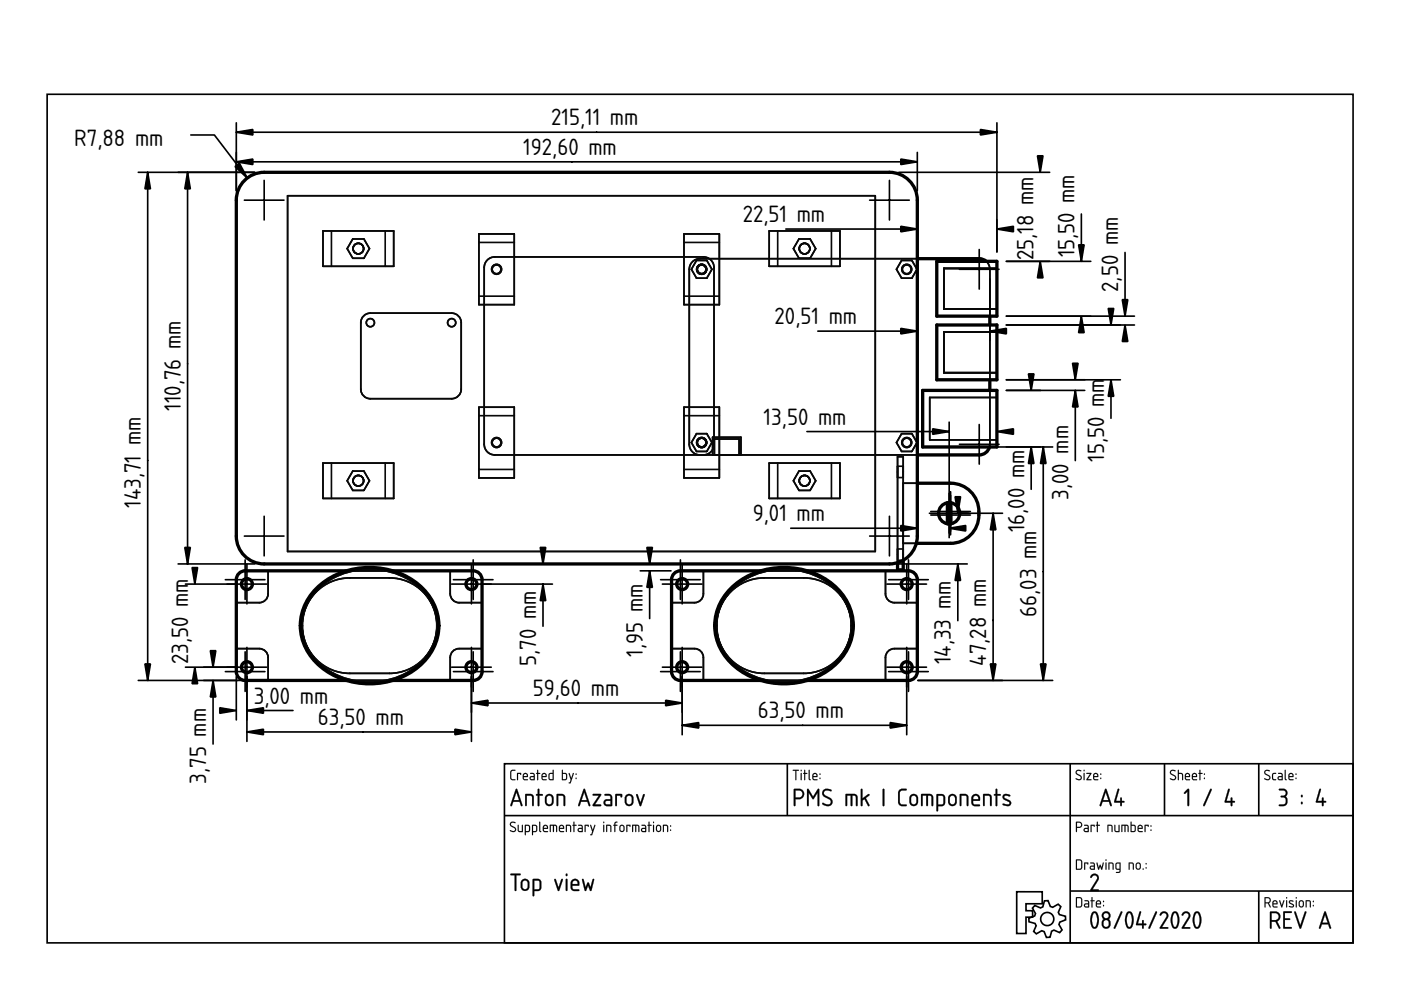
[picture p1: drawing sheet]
<svg xmlns="http://www.w3.org/2000/svg" width="297mm" height="210mm" viewBox="0 0 297 210" stroke-linecap="round" stroke-linejoin="round" font-family="sans-serif">
<defs><g id="words">
<g font-size="4.7">
<text x="116.8" y="26.6">215,11 mm</text>
<text x="15.8" y="30.9">R7,88 mm</text>
<text x="110.9" y="32.9">192,60 mm</text>
<text x="157.5" y="47.1">22,51 mm</text>
<text x="219.1" y="55.2" transform="rotate(-90 219.1 55.2)">25,18 mm</text>
<text x="227.8" y="54.6" transform="rotate(-90 227.8 54.6)">15,50 mm</text>
<text x="237.1" y="61.9" transform="rotate(-90 237.1 61.9)">2,50 mm</text>
<text x="164.2" y="68.8">20,51 mm</text>
<text x="38.3" y="87.1" transform="rotate(-90 38.3 87.1)">110,76 mm</text>
<text x="161.9" y="90">13,50 mm</text>
<text x="234.1" y="97.9" transform="rotate(-90 234.1 97.9)">15,50 mm</text>
<text x="29.9" y="107.7" transform="rotate(-90 29.9 107.7)">143,71 mm</text>
<text x="226.5" y="106" transform="rotate(-90 226.5 106)">3,00 mm</text>
<text x="159.6" y="110.6">9,01 mm</text>
<text x="217.2" y="112.9" transform="rotate(-90 217.2 112.9)">16,00 mm</text>
<text x="219.7" y="130.7" transform="rotate(-90 219.7 130.7)">66,03 mm</text>
<text x="39.9" y="140.8" transform="rotate(-90 39.9 140.8)">23,50 mm</text>
<text x="113.7" y="141.1" transform="rotate(-90 113.7 141.1)">5,70 mm</text>
<text x="136.3" y="139.3" transform="rotate(-90 136.3 139.3)">1,95 mm</text>
<text x="201.6" y="140.8" transform="rotate(-90 201.6 140.8)">14,33 mm</text>
<text x="209.1" y="141.1" transform="rotate(-90 209.1 141.1)">47,28 mm</text>
<text x="53.8" y="149.2">3,00 mm</text>
<text x="112.9" y="147.6">59,60 mm</text>
<text x="67.4" y="153.7">63,50 mm</text>
<text x="160.7" y="152.3">63,50 mm</text>
<text x="43.7" y="166.2" transform="rotate(-90 43.7 166.2)">3,75 mm</text>
</g>
</g></defs>
<g fill="none" stroke="#000" stroke-width=".35">
<path d="M10 20h276.9v179.9h-276.9zM107 161.9h179.9v38h-179.9zM107 172.9h179.9M166.9 161.9v11M226.9 161.9v38M246.9 161.9v11M266.9 161.9v11M215.6 189.1h5.4v2.5h-3.5v1.5h1.4v1.4h-1.4v3.4h-1.9zM219.4 192l1.2 .5 .5-.2 .3-1.3h.8l.5 1.2 .5 .2 1.1-.7 .6 .5-.5 1.2 .2 .5 1.3 .4v.7l-1.2 .5-.2 .5 .7 1.2-.5 .5-1.2-.5-.5 .2-.4 1.3-.7 .1-.5-1.3-.5-.2-1.2 .7-.5-.5 .5-1.2-.2-.5-1.3-.4-.1-.7 1.3-.5 .1-.5-.6-1.2zM226.9 188.9h60M266.9 188.9v11"/>
<circle cx="222" cy="194.9" r="1.4"/>
</g>
<g fill="#000">
<path d="M231.4 185.5a.92 .92 0 0 1 1.3-.1 .92 .92 0 0 1 .1 1.3l-1.2 1.9h1.2h.1v.3h-1.7v-.3l1.3-2.1a.6 .6 0 0 0-.3-.9 .6 .6 0 0 0-.8 .5l-.3-.1z"/>
<path d="M108.2 174.4a.7 .7 0 0 1 1.1 .1h-.1a.48 .48 0 0 0-.5-.1 .48 .48 0 0 0-.3 .5l1 .8-.1 .6a.76 .76 0 0 1-1.2-.3l.9 .2 .2-.3-1.1-.9zM108.3 174.4l-.2 .6 .9 .5a.37 .37 0 0 1 .2 .6 .37 .37 0 0 1-.5 .1l-.5-.2v.2a.67 .67 0 0 0 .8 .2 .67 .67 0 0 0 .4-.7l-1.1-.9 .2-.4 .7 .1 .1-.1-.7-.2zM109.8 174.9l.2 .1v1.1l.6 .1v-1.2l.2-.1v1.5h-.6l-.3-.1zM109.8 174.9l.1 1.4 .9 .1v-1.5l-.1 .1v1.2h-.5l-.2-.1v-1.1zM111.5 175.1v1.1h.5l.1-1zM111.5 175.1l.7 .1-.1 1h-.6zM111.3 174.9h.8l.3 .4-.1 1-.8 .1-.1 .7-.1-.1zM111.3 174.9v2.1h.2v-.6h.5a.94 .94 0 0 0 .3-1.4zM113 175.1v1.1h.6v-1zM113 175.1l.7 .1-.1 1h-.6zM112.8 174.9h.9l.2 .4-.1 1-.8 .1-.1 .7-.1-.1zM112.8 174.9v2.1h.2v-.6h.5a.94 .94 0 0 0 .3-1.4zM114.3 174.2l.2 .1v1.7l.3 .3-.2 .1-.3-.3zM114.4 174.3l-.1 1.8 .1 .2 .2 .1-.1-2.1zM115.4 175.2l-.1 .3h.7l-.2-.4zM115.4 175.2a.36 .36 0 0 1 .4-.1 .36 .36 0 0 1 .2 .5h-.7zM115.3 175a.55 .55 0 0 1 .7 0 .55 .55 0 0 1 .1 .8l-.8-.1 .1 .4 .8 .2-.7 .1a.92 .92 0 0 1-.2-1.4zM115.3 175l-.2 .4 .1 .9 1 .1v-.2h-.8l-.1-.3v-.2h.9l-.1-.6-.5-.2zM116.6 174.9l1.4 .1 .1 .3v1.1l-.2-.1-.1-1.1-.3-.1v1.2l-.1 .1-.2-.1v-1.2h-.4v1.2l-.2 .1zM116.6 174.9v1.5l.2-.1v-1.2h.4l.2 1.3v-1.3h.5v1.2l.2 .1a1.36 1.36 0 0 0-.3-1.5zM118.8 175.2l-.1 .3h.7l-.2-.4zM118.8 175.2a.36 .36 0 0 1 .4-.1 .36 .36 0 0 1 .2 .5h-.7zM118.7 175a.56 .56 0 0 1 .7 0 .56 .56 0 0 1 .1 .8l-.8-.1 .1 .4 .8 .2-.7 .1a.92 .92 0 0 1-.2-1.4zM118.7 175l-.2 .4 .1 .9 1 .1v-.2h-.8l-.1-.3v-.2h.9l-.1-.6-.4-.2zM120 174.9h.7l.3 .1 .1 1.4-.2-.1-.1-1.1-.6-.1v1.2l-.2 .1zM120 174.9v1.5l.2-.1v-1.2l.7 .1 .1 1.2 .1-.7a.7 .7 0 0 0-.3-.8 .7 .7 0 0 0-.8 0zM121.6 174.2l.2 .1v.6l.5 .1-.5 .1v1.2l-.1 .1-.1-.1v-1.2l-.3-.1 .3-.1zM121.6 174.2v.7l-.2 .1 .2 .1 .1 1.3 .1-1.3 .4-.1-.4-.1v-.6zM122.7 175.8l.1 .4h.5v-.5zM122.7 175.8l.7-.1v.5h-.7zM122.6 174.9h.7l.3 .4-.1 1.1h-.6a.46 .46 0 0 1-.5-.4 .46 .46 0 0 1 .5-.5h.4v-.3l-.7-.1zM122.6 174.9v.1l.7 .2 .1 .4h-.5a.43 .43 0 0 0-.4 .4 .43 .43 0 0 0 .4 .4h.6l.1-1.1-.3-.4zM124 174.9l.8 .1-.1 .3-.1-.2h-.4v1.2l-.1 .1-.2-.1zM124 174.9l.1 1.5 .1-1.3h.4l.1 .2 .1-.3zM125.1 174.9l.3 .1 .3 1 .3-1 .1-.1 .1 .1-.8 2.1-.3-.1 .3-.1 .2-.6zM125.2 174.9l.4 1.4-.2 .6-.3 .1 .3 .1 .8-2.1h-.2l-.3 1-.4-1zM127.9 174.9l.2 .1v1.3l-.1 .1-.1-.1zM127.9 174.9l.1 1.5 .1-1.4zM127.9 174.4a.15 .15 0 0 1 .3 0 .15 .15 0 0 1-.3 0zM127.9 174.2v.3h.2v-.3zM128.5 174.9h.7l.3 .1 .1 1.4-.2-.1-.1-1.1-.6-.1v1.2l-.2 .1zM128.6 174.9v1.5l.1-.1v-1.2l.7 .1 .1 1.2 .1-.7a.7 .7 0 0 0-.2-.8 .7 .7 0 0 0-.8 0zM130.4 174.3l.5-.1v.2l-.4 .1v.4l.4 .1-.4 .1v1.2l-.2 .1-.1-1.3-.2-.1 .2-.1zM130.4 174.3l-.1 .6-.3 .1 .3 .1v1.3l.1-1.3 .5-.1-.5-.1 .1-.3 .4-.2v-.2zM131.6 175.2v.8l.5 .1 .1-.8-.2-.2zM131.6 175.1l.5 .1 .1 .6a.36 .36 0 0 1-.3 .4 .36 .36 0 0 1-.4-.3zM131.5 175a.55 .55 0 0 1 .6-.1 .55 .55 0 0 1 .3 .5l-.1 .8-.2 .2h-.5l-.3-.5v-.7zM131.5 175l-.1 .2-.1 .7a.53 .53 0 0 0 .6 .5 .53 .53 0 0 0 .5-.5l-.2-.9-.4-.1zM132.8 174.9l.9 .1-.1 .3-.1-.2h-.5v1.2l-.1 .1-.1-.1zM132.8 174.9l.1 1.5 .1-1.3h.5l.1 .2 .1-.3zM134 174.9l1.4 .1 .2 .3-.1 1.1-.2-.1v-1.1l-.4-.1v1.2l-.1 .1-.1-.1v-1.2h-.5v1.2l-.2 .1zM134.1 174.9l-.1 1.5 .2-.1v-1.2h.5l.1 1.3 .1-1.3h.4l.1 1.2 .1 .1a1.36 1.36 0 0 0-.2-1.5zM136.2 175.8l.1 .4h.5v-.5zM136.2 175.8l.6-.1v.5h-.6zM136 174.9h.8l.2 .4v1.1h-.7a.46 .46 0 0 1-.4-.4 .46 .46 0 0 1 .4-.5h.5v-.3l-.8-.1zM136 174.9v.1l.8 .2v.4h-.5a.43 .43 0 0 0-.4 .4 .43 .43 0 0 0 .4 .4h.7v-1.1l-.3-.4zM137.5 174.2l.2 .1v.6l.5 .1-.5 .1v1.2l-.1 .1-.1-.1v-1.2l-.2-.1 .2-.1zM137.5 174.2v.7l-.2 .1 .2 .1 .1 1.3 .1-1.3 .4-.1-.4-.1v-.6zM138.5 174.9l.2 .1v1.3l-.1 .1-.2-.1zM138.5 174.9l.1 1.5 .1-1.4zM138.4 174.4a.15 .15 0 0 1 .3 0 .15 .15 0 0 1-.3 0zM138.5 174.2v.3h.1v-.3zM139.4 175.2l-.1 .8 .5 .1 .1-.8-.2-.2zM139.4 175.1l.5 .1 .1 .6a.36 .36 0 0 1-.4 .4 .36 .36 0 0 1-.3-.3zM139.3 175a.55 .55 0 0 1 .6-.1 .55 .55 0 0 1 .3 .5l-.1 .8-.3 .2h-.4l-.3-.5v-.7zM139.3 175l-.2 .2v.7a.53 .53 0 0 0 .5 .5 .53 .53 0 0 0 .6-.5l-.2-.9-.4-.1zM140.6 174.9h.6l.4 .1v1.4l-.2-.1v-1.1l-.6-.1v1.2l-.2 .1zM140.6 174.9v1.5l.1-.1v-1.2l.7 .1 .2 1.2v-.7a.7 .7 0 0 0-.2-.8 .7 .7 0 0 0-.8 0zM142.1 175.9h.2v.3l-.2-.1zM142.1 175.9v.2h.1v-.2zM142.1 175h.2v.3h-.2zM142.1 175v.2h.2v-.2z"/>
<path d="M108.3 174.4a.64 .64 0 0 1 1 .1h-.1a.49 .49 0 0 0-.6-.1 .49 .49 0 0 0-.2 .5l.7 .5a.6 .6 0 0 1 .2 .8 .6 .6 0 0 1-.9 .1l-.3-.1 .1-.2a.51 .51 0 0 0 .6 .2 .51 .51 0 0 0 .4-.5l-1-.6-.1-.3zM109.8 174.9l.2 .1v1.1l.2 .1h.5v-1.2l.1-.1v1.5l-.9-.1zM111.5 175.1v1.1h.5l.2-1zM111.3 174.9a.77 .77 0 0 1 .9 .1 .77 .77 0 0 1 .2 .9l-.3 .5h-.6v.7h-.2zM113 175.1v1.1h.6l.1-1zM112.8 174.9a.77 .77 0 0 1 1 .1 .77 .77 0 0 1 .1 .9l-.2 .5h-.7v.7h-.2zM114.3 174.2l.2 .1v1.7l.3 .3-.2 .1-.3-.3zM115.4 175.2l-.1 .3h.7l-.2-.4zM115.3 175a.55 .55 0 0 1 .7 0 .55 .55 0 0 1 .1 .7h-.8l.1 .5 .8 .1-.7 .1a.91 .91 0 0 1-.2-1.4zM116.6 174.9h1.2a1.25 1.25 0 0 1 .2 1.5l-.1-1.2-.2-.1h-.2l-.1 1.3-.2-.1v-1.2h-.4v1.2l-.2 .1zM118.8 175.2l-.1 .3h.7l-.2-.4zM118.7 175a.55 .55 0 0 1 .7 0 .55 .55 0 0 1 .1 .7h-.8l.1 .5 .8 .1-.7 .1a.91 .91 0 0 1-.2-1.4zM120 174.9a.71 .71 0 0 1 .8 0 .71 .71 0 0 1 .3 .8l-.1 .7-.1-1.2-.7-.1v1.2l-.2 .1zM121.6 174.2l.2 .1v.6l.4 .1-.4 .1-.1 1.3-.1-1.3-.2-.1 .2-.1zM122.7 175.8l.1 .4h.5v-.5zM122.6 174.9h.7l.3 .4-.1 1.1h-.6a.44 .44 0 0 1-.4-.4 .44 .44 0 0 1 .4-.5h.4v-.3l-.7-.1zM124 174.9l.8 .1-.1 .3-.1-.2h-.4l-.1 1.3zM125.2 174.9l.1 .1 .4 1 .3-1h.2l-.8 2.1-.3-.1 .3-.1 .2-.6zM127.9 174.9l.2 .1-.1 1.4zM127.9 174.4a.15 .15 0 0 1 .3 0 .15 .15 0 0 1-.3 0zM128.5 174.9a.71 .71 0 0 1 .9 0 .71 .71 0 0 1 .2 .8l-.1 .7-.1-1.2-.7-.1v1.2l-.2 .1zM130.4 174.3l.5-.1v.2l-.4 .2v.3l.4 .1-.4 .1-.2 1.3-.1-1.3-.2-.1 .2-.1zM131.6 175.2l-.1 .7a.34 .34 0 0 0 .4 .3 .34 .34 0 0 0 .3-.4l-.1-.6zM131.5 175l.6-.1a.93 .93 0 0 1 0 1.5h-.4a.96 .96 0 0 1-.2-1.4zM132.8 174.9l.9 .1-.1 .3-.1-.2h-.5l-.1 1.3zM134.1 174.9h1.2a1.25 1.25 0 0 1 .2 1.5l-.2-1.2-.2-.1h-.2l-.1 1.3-.1-.1v-1.2h-.5v1.2l-.2 .1zM136.2 175.8l.1 .4h.5v-.5zM136 174.9h.7l.3 .4v1.1h-.7a.44 .44 0 0 1-.4-.4 .44 .44 0 0 1 .4-.5h.5v-.3l-.8-.1zM137.5 174.2l.2 .1v.6l.5 .1-.5 .1-.1 1.3-.1-1.3-.2-.1 .2-.1zM138.5 174.9l.2 .1-.1 1.4zM138.4 174.4a.15 .15 0 0 1 .3 0 .15 .15 0 0 1-.3 0zM139.4 175.2l-.1 .7a.34 .34 0 0 0 .3 .3 .34 .34 0 0 0 .4-.4l-.1-.6zM139.3 175l.6-.1a.93 .93 0 0 1-.1 1.5h-.4a.96 .96 0 0 1-.1-1.4zM140.6 174.9a.71 .71 0 0 1 .8 0 .71 .71 0 0 1 .3 .8l-.1 .7-.2-1.2-.6-.1v1.2l-.2 .1zM142.1 175.9h.2v.2h-.2zM142.1 175h.2v.3h-.2z"/>
<path d="M108.3 163.4l.9-.2v.2l-.6 .1-.2 .1v1.3l.2 .3h.6l.1 .2h-.8l-.3-.3v-1.4zM109.6 163.9l.9 .1-.1 .3-.1-.2h-.5l-.1 1.3zM111.1 164.2v.3h.6l-.2-.4zM111 164a.55 .55 0 0 1 .8 0 .55 .55 0 0 1 0 .8h-.7l.1 .4 .7 .1-.6 .1a.91 .91 0 0 1-.3-1.4zM112.6 164.8v.4h.6v-.4zM112.4 163.9h.7l.3 .4-.1 1.1h-.6a.44 .44 0 0 1-.4-.4 .44 .44 0 0 1 .4-.5h.5l-.1-.3-.7-.1zM113.9 163.2l.2 .1v.6l.4 .1-.4 .1-.1 1.3-.1-1.3-.2-.1 .2-.1zM115.1 164.2l-.1 .3h.7l-.2-.4zM115 164a.55 .55 0 0 1 .7 0 .55 .55 0 0 1 .1 .8h-.8l.1 .4 .8 .1-.7 .1a.91 .91 0 0 1-.2-1.4zM116.6 164.1l-.1 .1a.63 .63 0 0 0 0 .7 .63 .63 0 0 0 .7 .3v-1.1zM116.4 164l.8-.1v-.6l.2-.1v2.2h-.8l-.3-.2zM119.3 164.1v1.1h.5a.78 .78 0 0 0 .2-1zM119.2 163.2l.1 .1v.6h.7l.2 .3v.8l-.2 .4-.9-.1zM120.6 163.9l.2 .1 .3 1 .4-1h.2l-.8 2.1-.3-.1 .2-.1 .2-.6zM122.1 164.9h.1v.2h-.1zM122.1 164h.1v.3h-.1z"/>
<path d="M108.3 163.3l1-.1v.2l-.7 .1-.2 .1v1.3l.1 .2 .8 .1v.2h-.8l-.3-.3v-1.4zM108.4 163.4l-.2 .3v1.4l.3 .3h.7v-.2h-.6l-.2-.3v-1.3l.2-.2h.6v-.2zM109.6 163.9l.9 .1-.1 .3-.1-.2h-.5v1.2l-.1 .1-.1-.1zM109.7 163.9v1.5l.1-1.3h.5l.1 .2 .1-.3zM111.1 164.2v.3h.6l-.2-.4zM111.1 164.2a.36 .36 0 0 1 .5-.1 .36 .36 0 0 1 .1 .5h-.7zM111 164a.55 .55 0 0 1 .8 0 .55 .55 0 0 1 0 .8h-.7v.3l.9 .2-.7 .1a.92 .92 0 0 1-.3-1.4zM111 164l-.2 .4 .2 .9 .9 .1v-.1l-.8-.1-.1-.3v-.2h.9l-.1-.6-.4-.2zM112.6 164.8v.4h.6v-.4zM112.5 164.8l.7-.1v.5h-.6zM112.4 163.9h.7l.3 .4v1.1h-.7a.46 .46 0 0 1-.4-.4 .46 .46 0 0 1 .4-.5h.5l-.1-.3-.7-.1zM112.4 163.9v.2l.8 .1v.4h-.5a.43 .43 0 0 0-.4 .4 .43 .43 0 0 0 .4 .4h.6l.1-1.1-.3-.4zM113.9 163.2l.2 .1v.6l.5 .1-.5 .1v1.2l-.1 .1-.1-.1v-1.2l-.3-.1 .3-.1zM113.9 163.3v.6l-.2 .1 .2 .1 .1 1.3 .1-1.3 .4-.1-.4-.1v-.6zM115.1 164.2l-.1 .3h.7l-.2-.4zM115.1 164.2a.36 .36 0 0 1 .4-.1 .36 .36 0 0 1 .2 .5h-.7zM115 164a.55 .55 0 0 1 .8 0 .55 .55 0 0 1 0 .8h-.8l.1 .3 .8 .2-.7 .1a.92 .92 0 0 1-.2-1.4zM115 164l-.2 .4 .1 .9 1 .1v-.1l-.8-.1-.1-.3v-.2h.9l-.1-.6-.4-.2zM116.6 164.1l-.1 1 .7 .1v-1.1zM116.6 164.1h.6v1.1h-.3a.65 .65 0 0 1-.3-1.1zM116.4 164l.8-.1v-.6l.2-.1v2.2h-.8l-.3-.2zM116.4 164l-.1 1.2 .3 .2h.7l.1-2.1h-.2v.6zM119.3 164.1v1.1h.5a.76 .76 0 0 0 0-1.1zM119.3 164.1h.5a.73 .73 0 0 1 .2 1l-.7 .1zM119.1 163.2l.3 .1-.1 .6h.7l.2 .3v1l-.2 .2-.9-.1zM119.2 163.2l-.1 2.1 .9 .1 .2-.4v-.8l-.2-.3h-.7v-.6zM120.6 163.9l.2 .1 .3 1 .3-1 .2-.1 .1 .1-.8 2.1-.3-.1 .2-.1 .2-.6zM120.6 163.9l.4 1.4-.2 .6-.2 .1 .3 .1 .8-2.1h-.2l-.4 1-.3-1zM122 164.9h.2v.3h-.2zM122.1 164.9v.2h.1v-.2zM122 164h.2v.3h-.2zM122.1 164v.2l.1 .1v-.3z"/>
<path d="M109.4 167.3l.3 .1 1.1 3.2-.2 .4-.2-.2-.2-.8h-1.4l-.3 .9h-.3v-.1zM109.4 167.3l-1.2 3.5 .2 .1 .2-.1 .2-.8h1.4l.4 .9 .1-.2-1.1-3.3zM109.5 168l-.6 1.7h1.2zM109.5 167.9l.6 1.8h-1.2zM111.4 168.4l1.1-.1 .5 .3a3.5 3.5 0 0 1 .1 2.3h-.3v-.2l-.1-1.9-1-.1v2v.2h-.3zM111.4 168.4v2.4l.3-.1v-2h.8l.3 .2v1.8l.2 .2 .1-.2v-1.3a.8 .8 0 0 0-.6-1zM114 167.3h.3l.1 .1v1l.5-.1 .2 .2-.2 .2h-.5v2l-.2 .3-.2-.3v-2h-.3l-.1-.2 .1-.1h.3zM114.1 167.3l-.1 1.1-.3 .1 .3 .2v2l.2 .2 .1-.2v-2l.8-.2-.2-.1h-.6v-1zM116.1 168.8l-.2 .3v.9a.58 .58 0 0 0 .9 .5l.2-.6-.1-.9-.4-.3zM116.1 168.8l.4-.1 .4 .1 .1 .3 .1 .8a.59 .59 0 0 1-.6 .7 .59 .59 0 0 1-.6-.6v-.9zM115.9 168.5a.92 .92 0 0 1 .9-.1 .92 .92 0 0 1 .6 .8 1.53 1.53 0 0 1-.3 1.5l-.6 .2-.7-.2a1.81 1.81 0 0 1 .1-2.2zM115.9 168.6l-.3 .6a1.4 1.4 0 0 0 .4 1.6 .89 .89 0 0 0 1.3-.8v-1l-.2-.4-.7-.2zM118 168.4l1.1-.1 .6 .3a3.5 3.5 0 0 1 .1 2.3h-.3v-.2l-.1-1.9-1.1-.1 .1 2-.1 .2h-.3zM118.1 168.4v2.4l.2-.1v-2h.8l.4 .2v1.8l.2 .2 .1-.2v-1.3a.8 .8 0 0 0-.7-1zM123.8 167.3l.3 .1 1.1 3.2-.2 .4-.2-.2-.3-.8h-1.3l-.3 .9h-.3l-.1-.1zM123.8 167.3l-1.2 3.5 .2 .1 .1-.1 .3-.8h1.4l.4 .9 .1-.2-1.1-3.3zM123.8 168l-.5 1.7h1.1zM123.9 167.9l.6 1.8h-1.2zM125.7 168.4h1.7l.1 .2-1.3 2 1.1-.1 .1 .1v.3h-1.7v-.3l1.3-1.9h-1.2h-.1zM125.7 168.4l.1 .3h1.2l-1.3 1.9v.3h1.7l-.1-.3h-1.2l1.3-2v-.2zM128.4 169.9v.4l.2 .2 .8 .1v-.8zM128.4 169.9l1.1-.1v.8l-1.1-.1-.1-.3zM128.2 168.4l1.1-.1 .5 .6v1.9l-.2 .2h-.9a.77 .77 0 0 1-.8-.8 .77 .77 0 0 1 .8-.8h.7v-.5l-.2-.2h-1zM128.2 168.4v.2l1 .1 .2 .2 .1 .6h-.8a.72 .72 0 0 0-.7 .7 .72 .72 0 0 0 .7 .7l1.1-.1v-1.9l-.5-.5zM130.5 168.4l1.2-.1 .2 .2v.5l-.2 .1-.1-.1v-.3h-.8v2l-.2 .2-.2-.2zM130.5 168.4a4.3 4.3 0 0 0 .1 2.5l.2-.2v-2h.8l.1 .3 .2-.5-.2-.1zM133 168.8l-.1 .3-.1 .9a.58 .58 0 0 0 .9 .5l.2-.6v-.9l-.5-.3zM133 168.8l.4-.1 .4 .1 .2 .3v.8a.59 .59 0 0 1-.6 .7 .59 .59 0 0 1-.6-.6v-.9zM132.8 168.5a.92 .92 0 0 1 1-.1 .92 .92 0 0 1 .5 .8 1.53 1.53 0 0 1-.3 1.5l-.6 .2-.7-.2a1.81 1.81 0 0 1 .1-2.2zM132.8 168.6l-.3 .6a1.4 1.4 0 0 0 .4 1.6 .89 .89 0 0 0 1.4-.8l-.1-1-.2-.4-.6-.2zM134.9 168.4l.3 .1 .6 1.7 .5-1.7 .2-.2 .2 .2-.7 2.3-.2 .2-.2-.2-.7-2.2zM134.9 168.4l.7 2.4 .2 .1 .9-2.4-.2-.1-.1 .1-.6 1.8-.6-1.8z"/>
<path d="M109.4 167.3l.3 .1 1.1 3.3-.2 .2-.4-.9h-1.4l-.3 .9-.3-.1zM109.5 168l-.6 1.7h1.2zM111.4 168.4a1.44 1.44 0 0 1 1.8 .5v1.8l-.2 .2-.2-.2v-1.8l-.3-.2h-.8v2l-.2 .2a3.9 3.9 0 0 1-.1-2.5zM114 167.3h.3l.1 .1v1h.5l.2 .1-.2 .2h-.5v2l-.2 .2-.2-.2v-2l-.4-.2 .4-.1zM116.1 168.8l-.2 .3v.9a.57 .57 0 0 0 .6 .6 .57 .57 0 0 0 .5-.7v-.8l-.2-.3-.3-.1zM115.9 168.5a.92 .92 0 0 1 1.5 .7 1.51 1.51 0 0 1-.3 1.5 .92 .92 0 0 1-1 .1 .92 .92 0 0 1-.6-.8l.1-1zM118 168.4a1.44 1.44 0 0 1 1.8 .5v1.8l-.1 .2-.2-.2v-1.8l-.4-.2h-.8v2l-.1 .2a3.9 3.9 0 0 1-.2-2.5zM123.8 167.3l.2 .1 1.1 3.3-.1 .2-.5-.9h-1.3l-.3 .9-.3-.1zM123.9 168l-.6 1.7h1.1zM125.7 168.4h1.7v.2l-1.2 2h1.1h.1v.3h-1.7v-.3l1.3-1.9h-1.2l-.1-.1zM128.4 169.9l-.1 .4 .3 .2 .8 .1v-.8zM128.2 168.4h1.1l.5 .5v1.9l-.2 .1h-.9a.74 .74 0 0 1-.7-.7 .74 .74 0 0 1 .7-.8h.7v-.5l-.2-.2-1-.1zM130.5 168.4l1.2-.1 .2 .2-.2 .6-.1-.1v-.3h-.8v2l-.2 .2a3.9 3.9 0 0 1-.1-2.5zM133 168.8l-.2 .3v.9a.57 .57 0 0 0 .6 .6 .57 .57 0 0 0 .6-.7l-.1-.8-.1-.3-.4-.1zM132.8 168.5a.92 .92 0 0 1 1.5 .7 1.51 1.51 0 0 1-.3 1.5 .92 .92 0 0 1-1 .1 .92 .92 0 0 1-.5-.8v-1zM134.9 168.4l.3 .1 .6 1.7 .5-1.7 .2-.1 .2 .1-.7 2.3-.2 .1-.2-.1z"/>
<path d="M168.1 163.2h1.2l.1 .1-.6 .1 .1 1.9-.2 .1-.1-.1v-1.9h-.5zM168.1 163.2v.2h.5l.1 2 .1-2 .6-.1zM169.8 163.9l.2 .1v1.3l-.1 .1-.2-.1zM169.8 163.9l.1 1.5 .1-1.4zM169.7 163.4a.15 .15 0 0 1 .3 0 .15 .15 0 0 1-.3 0zM169.8 163.2v.3h.1v-.3zM170.5 163.2l.2 .1v.6l.5 .1-.5 .1v1.2l-.1 .1-.1-.1v-1.2l-.2-.1 .2-.1zM170.5 163.3v.6l-.2 .1 .2 .1 .1 1.3 .1-1.3 .4-.1-.4-.1v-.6zM171.5 163.2l.2 .1v1.7l.2 .3-.1 .1-.4-.3zM171.5 163.3v1.8v.2l.3 .1-.1-2.1zM172.5 164.2l-.1 .3h.7l-.2-.4zM172.5 164.2a.36 .36 0 0 1 .5-.1 .36 .36 0 0 1 .1 .5h-.7zM172.4 164a.55 .55 0 0 1 .8 0 .55 .55 0 0 1 0 .8h-.8l.1 .3 .8 .2-.6 .1a.92 .92 0 0 1-.3-1.4zM172.4 164l-.2 .4 .2 .9 .9 .1v-.1l-.8-.1-.1-.3v-.2h.9l-.1-.6-.4-.2zM173.8 164.9h.1v.3h-.1zM173.8 164.9v.2h.1v-.2zM173.8 164h.1l.1 .3h-.2zM173.8 164v.2l.1 .1v-.3z"/>
<path d="M168.1 163.2l1.3 .1-.6 .1-.1 2-.1-2h-.5zM169.8 163.9l.2 .1-.1 1.4zM169.8 163.4a.14 .14 0 0 1 .2 0 .14 .14 0 0 1-.2 0zM170.5 163.2l.2 .1v.6l.5 .1-.5 .1-.1 1.3-.1-1.3-.2-.1 .2-.1zM171.5 163.2l.2 .1v1.7l.2 .3-.1 .1-.3-.3zM172.5 164.2l-.1 .3h.7l-.2-.4zM172.4 164a.55 .55 0 0 1 .8 0 .55 .55 0 0 1 0 .8h-.8l.1 .4 .8 .1-.6 .1a.91 .91 0 0 1-.3-1.4zM173.8 164.9h.1v.2h-.1zM173.8 164h.1v.3h-.1z"/>
<path d="M168.7 167.6v1.5h.8a.75 .75 0 0 0 .6-.8 .75 .75 0 0 0-.7-.7zM168.3 167.3l.2-.1a1.69 1.69 0 0 1 1.7 .4 1.1 1.1 0 0 1 .2 1.2 1.1 1.1 0 0 1-.9 .6h-.8v1.3l-.1 .2h-.3zM171.2 167.3h.2l1 1.6 1-1.6h.3v3.6h-.3l-.1-.2v-2.6l-.9 1.4-.9-1.4v2.6l-.1 .2h-.3zM174.6 167.5a1.41 1.41 0 0 1 1.7 .1l-.1 .2a.92 .92 0 0 0-1.5 .4l.4 .5a1.9 1.9 0 0 1 1.4 1 1.07 1.07 0 0 1-.5 1.2 1.07 1.07 0 0 1-1.3-.2l-.4-.2 .2-.3a1.19 1.19 0 0 0 1.6 0 .58 .58 0 0 0-.3-.7l-1.4-.9-.1-.4zM179.3 168.4l1.8-.1a.84 .84 0 0 1 .7 1.2v1.2l-.1 .2-.2-.2-.1-1.8-.2-.2h-.5v2v.2h-.3v-2.2h-.8v2v.2h-.3zM182.6 167.3h.2l.1 .1v1.9l1.1-.9h.3v.3l-.7 .5 .7 1.5v.2l-.3-.1-.7-1.4-.4 .3-.1 1.2h-.2zM187.2 167.3h.3v.2v3.2l-.2 .2-.2-.2zM190.7 167.5a1.46 1.46 0 0 1 1.5-.1l-.2 .2-1 .1-.2 .4v2.2l.5 .3h.9l-.1 .3h-1.1l-.5-.5-.1-2.3zM193.4 168.8l-.2 .3v.9a.57 .57 0 0 0 .6 .6 .57 .57 0 0 0 .5-.7v-.8l-.2-.3-.4-.1zM193.2 168.5a.92 .92 0 0 1 1.4 .7 1.51 1.51 0 0 1-.3 1.5 .92 .92 0 0 1-.9 .1 .92 .92 0 0 1-.6-.8l.1-1zM195.3 168.4l1.8-.1a.84 .84 0 0 1 .8 1.2v1.2l-.2 .2-.2-.2v-1.8l-.2-.2h-.6v2v.2h-.3v-2.2h-.8v2v.2h-.3zM198.9 168.7v1.9l.9-.1 .2-.3v-1.2l-.2-.3zM198.6 168.4a1.38 1.38 0 0 1 1.8 .5v.2a1.71 1.71 0 0 1-.5 1.8h-1l-.1 1.1h-.2zM201.6 168.8l-.2 .3v.9a.57 .57 0 0 0 .6 .6 .57 .57 0 0 0 .5-.7v-.8l-.2-.3-.4-.1zM201.4 168.5a.92 .92 0 0 1 1.4 .7 1.51 1.51 0 0 1-.2 1.5 .92 .92 0 0 1-1 .1 .92 .92 0 0 1-.6-.8l.1-1zM203.5 168.4a1.44 1.44 0 0 1 1.8 .5v1.8l-.2 .2-.1-.2-.1-1.8-.3-.2h-.8v2l-.1 .2a3.9 3.9 0 0 1-.2-2.5zM206.4 168.9l-.1 .6h1.1a.58 .58 0 0 0-.2-.7 .58 .58 0 0 0-.8 .1zM206.3 168.6a.92 .92 0 0 1 1.2 0 .92 .92 0 0 1 .1 1.2h-1.3l.2 .7 1.1 .1 .2 .2-.2 .1h-.9a.89 .89 0 0 1-.8-1.2 1.14 1.14 0 0 1 .4-1.1zM208.5 168.4a1.44 1.44 0 0 1 1.7 .5l.1 1.8-.2 .2-.2-.2v-1.8l-.3-.2h-.8v2l-.2 .2a3.9 3.9 0 0 1-.1-2.5zM211.1 167.3h.3v.1v1h.6l.2 .1-.2 .2h-.6v2l-.1 .2-.2-.2v-2l-.4-.2 .4-.1zM212.7 168.5a1.2 1.2 0 0 1 1.5 .2l-.2 .2-.6-.2a.34 .34 0 0 0-.4 0 .34 .34 0 0 0 0 .4l1 .6a.71 .71 0 0 1 .3 1 .71 .71 0 0 1-1 .2l-.7-.2v-.3h.2a.78 .78 0 0 0 1.2-.1l-.2-.3-.9-.4a.66 .66 0 0 1-.2-1.1z"/>
<path d="M168.7 167.6v1.5h.8a.72 .72 0 0 0 .6-.8 .72 .72 0 0 0-.7-.7zM168.6 167.6h.8a.77 .77 0 0 1 .8 .7 .77 .77 0 0 1-.7 .8h-.9zM168.3 167.3l.2-.1a1.72 1.72 0 0 1 1.7 .4 1.11 1.11 0 0 1 .2 1.2 1.11 1.11 0 0 1-.9 .7l-.8-.1v1.3l-.1 .2h-.3zM168.4 167.3l-.1 3.4 .2 .2 .1-.2 .1-1.3a1.49 1.49 0 0 0 1.6-.4 1.1 1.1 0 0 0-.9-1.7zM171.1 167.3h.4l.9 1.6 .9-1.6h.4v3.6h-.3l-.1-.2v-2.6l-.9 1.4-1-1.4 .1 2.6-.1 .2h-.3zM171.2 167.3v3.6h.2v-.2v-2.7l1 1.4 1-1.4v2.7v.2h.2v-3.6h-.2l-1 1.7-1-1.7zM174.6 167.5a1.41 1.41 0 0 1 1.8 .1l-.2 .2a.91 .91 0 0 0-1.5 .4l.4 .5a1.92 1.92 0 0 1 1.4 1v.6l-.3 .4a1.47 1.47 0 0 1-1.9-.3l.2-.2 1.1 .3h.3l.2-.3a.55 .55 0 0 0-.3-.7l-1.4-.8-.1-.5zM174.6 167.5a.91 .91 0 0 0 .2 1.5l1 .5a.64 .64 0 0 1 .3 .9 .64 .64 0 0 1-1 .1l-.6-.3-.2 .2 .2 .2a1.13 1.13 0 0 0 1.3 .3 1.13 1.13 0 0 0 .7-1.2l-.6-.6-.9-.4a.56 .56 0 0 1-.2-.9l.3-.2 1.1 .1 .1-.1-.1-.2-1-.1zM179.3 168.3h1.8l.5 .2a3 3 0 0 1 .2 2.4h-.3l-.1-.2-.1-1.9-.6-.1v2l-.2 .2-.2-.2 .1-2h-.8v2v.2h-.3zM179.3 168.4v2.5l.3-.2v-2h.8v2.1h.3v-.1v-2h.5l.3 .2v1.8l.2 .2 .1-.2v-1.2a.81 .81 0 0 0-.7-1.1zM182.5 167.3h.3l.1 .1v1.9l1.1-.9h.3v.3l-.7 .5 .7 1.4v.3l-.3-.1-.7-1.4-.4 .3-.1 1.2h-.3zM182.6 167.3v3.6l.2-.2v-1l.5-.3 .7 1.4 .3 .1-.8-1.7 .8-.5v-.3h-.3l-1.2 .9v-1.9zM187.2 167.3h.3v.2v3.2l-.2 .3-.2-.3zM187.2 167.3v3.4l.1 .2 .2-.2v-3.2l-.1-.2zM190.7 167.5l.4-.3 1.1 .1v.3l-1.1 .1-.3 .2v2.1l.1 .4 1.3 .2v.3h-1.2l-.5-.5-.1-2.3zM190.7 167.5l-.3 .6 .1 2.3 .5 .5h1.1l.1-.3h-.9l-.5-.3-.1-2.2 .3-.4 1-.1 .2-.2a1.48 1.48 0 0 0-1.5 .1zM193.4 168.8l-.2 .3v.9a.58 .58 0 0 0 .9 .5l.2-.6-.1-.9-.5-.3zM193.3 168.8l.4-.1 .4 .1 .2 .3v.8a.59 .59 0 0 1-.5 .7 .59 .59 0 0 1-.7-.6l.1-.9zM193.1 168.5h.1a.92 .92 0 0 1 .9-.1 .92 .92 0 0 1 .6 .8 1.53 1.53 0 0 1-.3 1.5l-.7 .2-.6-.2a1.81 1.81 0 0 1 0-2.2zM193.2 168.6l-.4 .6a1.4 1.4 0 0 0 .5 1.6 .89 .89 0 0 0 1.3-.8v-1l-.2-.4-.7-.2zM195.3 168.3h1.8l.5 .2a3 3 0 0 1 .2 2.4h-.3v-.2l-.1-1.9-.7-.1 .1 2-.2 .2-.2-.2v-2h-.8l.1 2-.1 .2h-.3zM195.4 168.4l-.1 2.5 .3-.2v-2h.8v2.1h.3v-.1v-2h.6l.2 .2v1.8l.2 .2 .1-.2v-1.2a.81 .81 0 0 0-.7-1.1zM198.9 168.7v1.9l.9-.1 .2-.3-.1-1.4zM198.9 168.7h.9l.2 .2v1.3l-.2 .4h-.9zM198.6 168.4h1.3l.3 .2 .2 .5-.1 1.4-.4 .4h-1v.9l-.2 .3-.2-.3zM198.6 168.4v3.6h.2l.1-.2v-.9l1.1-.1a2.14 2.14 0 0 0 .3-1.9v-.1a1.5 1.5 0 0 0-1.7-.4zM201.6 168.8l-.2 .3v.9a.58 .58 0 0 0 .9 .5l.2-.6-.1-.9-.5-.3zM201.5 168.8l.4-.1 .4 .1 .2 .3v.8a.59 .59 0 0 1-.5 .7 .59 .59 0 0 1-.7-.6l.1-.9zM201.3 168.5h.1a.92 .92 0 0 1 .9-.1 .92 .92 0 0 1 .6 .8 1.53 1.53 0 0 1-.3 1.5l-.7 .2-.6-.2a1.81 1.81 0 0 1 0-2.2zM201.4 168.6l-.4 .6a1.4 1.4 0 0 0 .5 1.6 .89 .89 0 0 0 1.3-.8v-1l-.2-.4-.7-.2zM203.5 168.4l1.1-.1 .6 .3a3.5 3.5 0 0 1 .1 2.3h-.3l-.1-.2-.1-1.9-1-.1 .1 2-.1 .2h-.3zM203.5 168.4v2.4l.3-.1v-2h.8l.4 .2v1.8l.1 .2 .2-.2v-1.3a.8 .8 0 0 0-.7-1zM206.4 168.9l-.1 .6h1.1l-.1-.6a.61 .61 0 0 0-.9 0zM206.4 168.9a.59 .59 0 0 1 .8-.2 .59 .59 0 0 1 .2 .8h-1.1zM206.3 168.5a.94 .94 0 0 1 1.2 .1 .94 .94 0 0 1 .1 1.2h-1.3l.2 .7h1.1l.2 .3-.2 .2h-.9a.92 .92 0 0 1-.8-1.3 1.08 1.08 0 0 1 .4-1.1zM206.3 168.6a2.22 2.22 0 0 0-.1 2.1l.5 .2h.9l.2-.1-.2-.2-1.1-.1-.2-.4v-.3l1.4-.1v-.7l-.1-.4-.7-.2zM208.5 168.4l1-.1 .6 .3a3.5 3.5 0 0 1 .1 2.3h-.3v-.2l-.1-1.9-1-.1v2l-.1 .2h-.2zM208.5 168.4v2.4l.2-.1v-2h.9l.3 .2v1.8l.2 .2 .1-.2v-1.3a.8 .8 0 0 0-.7-1zM211.1 167.3h.3l.1 .1-.1 1 .6-.1 .2 .2-.2 .2h-.6l.1 2-.2 .3-.2-.3v-2h-.3l-.1-.2 .1-.1h.3zM211.1 167.3v1.1l-.4 .1 .4 .2v2l.2 .2 .1-.2v-2l.8-.2-.2-.1h-.6v-1zM212.7 168.5a1.2 1.2 0 0 1 1.5 .2l-.2 .2a.81 .81 0 0 0-1.1 .1l.2 .2 .9 .5a.68 .68 0 0 1 .4 .8 .68 .68 0 0 1-.9 .4l-.9-.2 .1-.3 1 .1 .3-.1v-.3l-1.1-.5a.68 .68 0 0 1-.2-1.1zM212.7 168.5l-.1 .5 .1 .4 1.1 .6 .3 .3a.8 .8 0 0 1-1.3 .1h-.2l.1 .3 1 .2 .4-.1a.61 .61 0 0 0 .3-.6 .61 .61 0 0 0-.4-.5l-.9-.4-.2-.3a.61 .61 0 0 1 1-.2h.2v-.3l-.9-.1z"/>
<path d="M228.2 163.4a.7 .7 0 0 1 1 .1v.1a.48 .48 0 0 0-.6-.1 .48 .48 0 0 0-.3 .4l1 .8-.1 .6a.76 .76 0 0 1-1.1-.3l.8 .2 .2-.3-1-.9zM228.2 163.4l-.1 .6 .8 .6a.37 .37 0 0 1 .2 .5 .37 .37 0 0 1-.5 .1l-.4-.2-.1 .2a.67 .67 0 0 0 .8 .2 .67 .67 0 0 0 .4-.7l-1-.9 .1-.4 .8 .1v-.1l-.6-.2zM229.8 163.9l.2 .1v1.3l-.2 .1-.1-.1zM229.8 163.9v1.5l.1-1.4zM229.7 163.4a.15 .15 0 0 1 .3 0 .15 .15 0 0 1-.3 0zM229.8 163.2v.3h.1v-.3zM230.3 163.9h1.1l-.8 1.3h.7l.1 .2h-1.1l.8-1.3h-.7zM230.4 163.9v.2h.7l-.7 1.3h1l-.1-.2h-.7l.8-1.3zM232 164.2v.3h.6l-.1-.4zM232 164.2a.36 .36 0 0 1 .5-.1 .36 .36 0 0 1 .1 .5h-.6zM231.9 164a.55 .55 0 0 1 .8 0 .55 .55 0 0 1 .1 .8h-.8v.3l.9 .2-.7 .1a.92 .92 0 0 1-.3-1.4zM232 164l-.2 .4 .1 .9 .9 .1v-.1l-.7-.1-.1-.3v-.2h.8l-.1-.6-.4-.2zM233.3 164.9h.2v.3h-.2zM233.3 164.9v.2h.2v-.2zM233.3 164h.2v.3h-.2zM233.3 164v.2l.2 .1v-.3z"/>
<path d="M228.2 163.4a.64 .64 0 0 1 1 .1 .49 .49 0 0 0-.6-.1 .49 .49 0 0 0-.3 .6l.7 .4a.6 .6 0 0 1 .3 .8 .6 .6 0 0 1-1 .1l-.2-.1 .1-.2a.51 .51 0 0 0 .6 .2 .51 .51 0 0 0 .3-.5l-.9-.6-.2-.3zM229.8 163.9l.2 .1-.2 1.4zM229.7 163.4a.15 .15 0 0 1 .3 0 .15 .15 0 0 1-.3 0zM230.3 163.9h1.1l-.8 1.3h.7l.1 .2h-1l.7-1.3h-.7zM232 164.2v.3h.6l-.1-.4zM231.9 164a.55 .55 0 0 1 .8 0 .55 .55 0 0 1 .1 .8h-.8l.1 .4 .8 .1-.7 .1a.91 .91 0 0 1-.3-1.4zM233.3 164.9h.2v.2h-.2zM233.3 164h.2v.3h-.2z"/>
<path d="M228.3 174.4v.9h.5a.45 .45 0 0 0 .4-.5 .45 .45 0 0 0-.4-.4zM228.2 174.2h.6a.66 .66 0 0 1 .6 .7 .66 .66 0 0 1-.6 .6h-.5v.8l-.2 .1zM230 175.8l.1 .4h.5v-.5zM229.9 174.9h.7l.2 .4v1.1h-.6a.44 .44 0 0 1-.5-.4 .44 .44 0 0 1 .5-.5h.4v-.3l-.7-.1zM231.3 174.9l.8 .1-.1 .3-.1-.2h-.5l-.1 1.3zM232.6 174.2l.2 .1v.6l.4 .1-.4 .1-.1 1.3-.1-1.3-.3-.1 .3-.1zM234.8 174.9a.71 .71 0 0 1 .9 0 .71 .71 0 0 1 .2 .8l-.1 .7-.1-1.2-.7-.1v1.2l-.2 .1zM236.3 174.9l.2 .1v1.1l.2 .1h.5v-1.2l.1-.1v1.5l-.9-.1zM237.8 174.9h1.2a1.25 1.25 0 0 1 .2 1.5l-.1-1.2-.3-.1h-.2l-.1 1.3-.1-.1v-1.2h-.4v1.2l-.2 .1zM239.9 175.1v1.1h.4a.78 .78 0 0 0 .2-1zM239.7 174.2l.2 .1v.6h.7l.2 .3v.8l-.3 .4-.8-.1zM241.5 175.2l-.1 .3h.7l-.2-.4zM241.4 175a.55 .55 0 0 1 .7 0 .55 .55 0 0 1 .1 .7h-.8l.1 .5 .8 .1-.7 .1a.91 .91 0 0 1-.2-1.4zM242.7 174.9l.9 .1-.1 .3-.2-.2h-.4l-.1 1.3zM243.9 175.9h.2v.2h-.2zM243.9 175h.2v.3h-.2z"/>
<path d="M228.3 174.4v.9h.5a.43 .43 0 0 0 .4-.5 .43 .43 0 0 0-.4-.4zM228.3 174.4h.5a.46 .46 0 0 1 .4 .4 .46 .46 0 0 1-.4 .5h-.5zM228.1 174.2h.9l.3 .2a.67 .67 0 0 1 .1 .7 .67 .67 0 0 1-.6 .5l-.5-.1 .1 .8-.3 .1zM228.2 174.3v2.1l.1-.9a.87 .87 0 0 0 1-.3v.1a.66 .66 0 0 0-.5-1.1zM230 175.8l.1 .4h.5v-.5zM230 175.8l.6-.1v.5h-.6zM229.9 174.9h.7l.3 .4-.1 1.1h-.6a.46 .46 0 0 1-.5-.4 .46 .46 0 0 1 .5-.5h.4v-.3l-.7-.1zM229.9 174.9v.1l.7 .2v.4h-.4a.43 .43 0 0 0-.4 .4 .43 .43 0 0 0 .4 .4h.6v-1.1l-.2-.4zM231.2 174.9l.9 .1-.1 .3-.1-.2h-.5l.1 1.2-.2 .1-.1-.1zM231.3 174.9v1.5l.1-1.3h.5l.1 .2 .1-.3zM232.6 174.2l.2 .1v.6l.4 .1-.4 .1v1.2l-.1 .1-.2-.1 .1-1.2-.3-.1 .3-.1zM232.6 174.2v.7l-.2 .1 .2 .1 .1 1.3 .1-1.3 .4-.1-.4-.1v-.6zM234.8 174.9h.7l.3 .1 .1 1.4-.2-.1-.1-1.1-.6-.1v1.2l-.2 .1zM234.8 174.9v1.5l.2-.1v-1.2l.7 .1 .1 1.2 .1-.7a.7 .7 0 0 0-.3-.8 .7 .7 0 0 0-.8 0zM236.3 174.9l.2 .1v1.1l.6 .1v-1.2l.3-.1v1.5h-.7l-.3-.1zM236.3 174.9l.1 1.4 .9 .1v-1.5l-.1 .1v1.2h-.5l-.2-.1v-1.1zM237.8 174.9l1.4 .1 .1 .3v1.1l-.2-.1-.1-1.1-.4-.1v1.2l-.1 .1-.1-.1v-1.2h-.4v1.2l-.2 .1zM237.8 174.9v1.5l.1-.1v-1.2h.5l.1 1.3 .1-1.3h.4l.1 1.2 .2 .1a1.36 1.36 0 0 0-.3-1.5zM239.9 175.1v1.1h.4a.76 .76 0 0 0 .1-1.1zM239.9 175.1h.5a.73 .73 0 0 1 .2 1l-.7 .1zM239.7 174.2l.2 .1v.6h.7l.2 .2v1.1l-.3 .2-.8-.1zM239.7 174.2v2.1l.8 .1 .3-.4v-.8l-.2-.3h-.7v-.6zM241.5 175.2l-.1 .3h.7l-.2-.4zM241.5 175.2a.36 .36 0 0 1 .4-.1 .36 .36 0 0 1 .2 .5h-.7zM241.4 175a.56 .56 0 0 1 .7 0 .56 .56 0 0 1 .1 .8l-.8-.1 .1 .4 .8 .2-.7 .1a.92 .92 0 0 1-.2-1.4zM241.4 175l-.2 .4 .1 .9 .9 .1v-.2h-.7l-.1-.3v-.2h.8l-.1-.6-.4-.2zM242.7 174.9l.9 .1-.1 .3-.2-.2h-.4v1.2l-.1 .1-.1-.1zM242.7 174.9l.1 1.5 .1-1.3h.5l.1 .2v-.3zM243.9 175.9h.2v.3l-.2-.1zM244 175.9v.2h.1v-.2zM243.9 175h.2v.3h-.2zM244 175v.2h.1v-.2z"/>
<path d="M234.3 167.3l.3 .1 1.1 3.2-.1 .4-.3-.2-.2-.8h-1.3l-.4 .9h-.2l-.1-.1zM234.4 167.3l-1.2 3.5 .1 .1 .2-.1 .2-.8h1.4l.5 .9 .1-.2-1.1-3.3zM234.4 168l-.5 1.7h1.1zM234.4 167.9l.6 1.8h-1.2zM237 167.2l.3 .1v.1l-.7 2.4h.9v-.5l.2-.2 .2 .2v.5h.3l.2 .2-.2 .2h-.3v.5l-.2 .2-.2-.2v-.5h-1.1l-.2-.2zM237 167.3l-.8 2.7 .2 .2h1.1v.5l.2 .2 .1-.2v-.6l.6-.1-.2-.2h-.4v-.6l-.2-.1-.1 .7h-.9l.7-2.4-.1-.1z"/>
<path d="M234.3 167.3l.3 .1 1.1 3.3-.1 .2-.5-.9h-1.3l-.4 .9-.3-.1zM234.4 168l-.5 1.7h1.1zM237 167.3h.3v.1l-.7 2.4h.9v-.5l.2-.2 .2 .2v.5h.3l.2 .2-.5 .2v.5l-.2 .2-.2-.2v-.5h-1.1l-.2-.2z"/>
<path d="M248.2 163.4a.7 .7 0 0 1 1 .1l-.1 .1a.48 .48 0 0 0-.5-.1 .48 .48 0 0 0-.3 .4l1 .8-.1 .6a.76 .76 0 0 1-1.1-.3l.8 .2 .2-.3-1-.9zM248.2 163.4l-.1 .6 .8 .6a.37 .37 0 0 1 .2 .5 .37 .37 0 0 1-.5 .1l-.5-.2v.2a.67 .67 0 0 0 .8 .2 .67 .67 0 0 0 .4-.7l-1.1-.9 .2-.4 .7 .1 .1-.1-.6-.2zM249.7 163.2h.2v.7h.7l.2 .2v1.3l-.2-.1-.1-1.1-.5-.1v1.2l-.3 .1zM249.8 163.3v2.1l.1-.1v-1.2h.5l.2 .1v1.1l.2 .1v-1.3l-.2-.2h-.7v-.6zM251.5 164.2l-.1 .3h.7l-.2-.4zM251.5 164.2a.36 .36 0 0 1 .4-.1 .36 .36 0 0 1 .2 .5h-.7zM251.4 164a.56 .56 0 0 1 .8 0 .56 .56 0 0 1 0 .8h-.8l.1 .3 .8 .2-.6 .1a.92 .92 0 0 1-.3-1.4zM251.4 164l-.2 .4 .1 .9 1 .1v-.1l-.8-.1-.1-.3v-.2h.9l-.1-.6-.4-.2zM253 164.2l-.1 .3h.7l-.2-.4zM253 164.2a.36 .36 0 0 1 .4-.1 .36 .36 0 0 1 .2 .5h-.7zM252.9 164a.56 .56 0 0 1 .7 0 .56 .56 0 0 1 .1 .8h-.8l.1 .3 .8 .2-.7 .1a.92 .92 0 0 1-.2-1.4zM252.9 164l-.2 .4 .1 .9 1 .1v-.1l-.8-.1-.1-.3v-.2h.9l-.1-.6-.4-.2zM254.3 163.2l.2 .1v.6l.5 .1-.5 .1v1.2l-.1 .1-.1-.1v-1.2l-.2-.1 .2-.1zM254.3 163.3v.6l-.2 .1 .2 .1 .1 1.3 .1-1.3 .4-.1-.4-.1v-.6zM255.3 164.9h.2v.3h-.2zM255.3 164.9v.2h.1v-.2zM255.3 164h.2v.3h-.2zM255.3 164v.2l.1 .1v-.3z"/>
<path d="M248.2 163.4a.64 .64 0 0 1 1 .1h-.1a.49 .49 0 0 0-.5-.1 .49 .49 0 0 0-.3 .6l.7 .4a.6 .6 0 0 1 .2 .8 .6 .6 0 0 1-.9 .1l-.2-.1v-.2a.51 .51 0 0 0 .6 .2 .51 .51 0 0 0 .4-.5l-.9-.6-.2-.3zM249.8 163.2h.1v.7h.7l.2 .2v1.3l-.2-.1v-1.1l-.2-.1h-.5v1.2l-.1 .1zM251.5 164.2l-.1 .3h.7l-.2-.4zM251.4 164a.55 .55 0 0 1 .7 0 .55 .55 0 0 1 .1 .8h-.8l.1 .4 .8 .1-.6 .1a.91 .91 0 0 1-.3-1.4zM253 164.2l-.1 .3h.7l-.2-.4zM252.9 164a.55 .55 0 0 1 .7 0 .55 .55 0 0 1 .1 .8h-.8l.1 .4 .8 .1-.7 .1a.91 .91 0 0 1-.2-1.4zM254.3 163.2l.2 .1v.6l.5 .1-.5 .1-.1 1.3-.1-1.3-.2-.1 .2-.1zM255.3 164.9h.1v.2h-.1zM255.3 164h.1l.1 .3h-.2z"/>
<path d="M251.7 167.3l.2-.1 .2 .2v3.3l-.2 .2-.2-.2 .1-2.9-.5 .5-.3-.1zM251.8 167.3l-.8 .9 .3 .1 .5-.5v2.9l.1 .2 .2-.2v-3.3v-.1zM256.6 167.3h.3v.2l-1.4 3.3-.4 .1v-.3zM256.6 167.3l-1.4 3.6 .2-.1 1.5-3.3-.1-.2zM260.4 167.2l.3 .1v.1l-.7 2.4h.9v-.5l.2-.2 .2 .2v.5h.4l.2 .2-.2 .2h-.4v.5l-.2 .2-.2-.2v-.5h-1.1l-.2-.2zM260.5 167.3l-.8 2.7 .1 .2h1.2v.5l.1 .2 .2-.2v-.6l.5-.1-.1-.2h-.4l-.1-.6-.2-.1v.7h-1l.7-2.4v-.1z"/>
<path d="M251.8 167.3l.1-.1 .2 .2v3.3l-.2 .2-.1-.2v-2.9l-.5 .5-.3-.1zM256.6 167.3h.3v.2l-1.4 3.3-.4 .1v-.3zM260.4 167.3h.3v.1l-.7 2.4h.9v-.5l.2-.2 .2 .2v.5h.4l.1 .2-.5 .2v.5l-.2 .2-.2-.2v-.5h-1.1l-.2-.2z"/>
<path d="M268.2 163.4a.7 .7 0 0 1 1 .1l-.1 .1a.48 .48 0 0 0-.5-.1 .48 .48 0 0 0-.3 .4l1 .8-.1 .6a.76 .76 0 0 1-1.2-.3l.9 .2 .2-.3-1-.9zM268.2 163.4l-.1 .6 .8 .6a.37 .37 0 0 1 .2 .5 .37 .37 0 0 1-.5 .1l-.5-.2v.2a.67 .67 0 0 0 .8 .2 .67 .67 0 0 0 .4-.7l-1.1-.9 .2-.4 .7 .1 .1-.1-.6-.2zM269.8 164l.8-.1v.2l-.6 .1a.64 .64 0 0 0-.1 .7 .64 .64 0 0 0 .7 .3v.2h-.5l-.4-.2zM269.8 164a.83 .83 0 0 0-.1 .9 .83 .83 0 0 0 .8 .5v-.2h-.5a.76 .76 0 0 1 .2-1.1l.3-.1v-.1zM271.2 164.8v.4h.5v-.4zM271.1 164.8l.7-.1v.5h-.7zM271 163.9h.7l.3 .4-.1 1.1h-.6a.46 .46 0 0 1-.5-.4 .46 .46 0 0 1 .5-.5h.4v-.3l-.7-.1zM271 163.9v.2l.7 .1 .1 .4h-.5a.43 .43 0 0 0-.4 .4 .43 .43 0 0 0 .4 .4h.6l.1-1.1-.3-.4zM272.4 163.2l.2 .1v1.7l.2 .3-.1 .1-.3-.3zM272.4 163.3v1.8l.1 .2 .2 .1-.1-2.1zM273.4 164.2v.3h.6l-.1-.4zM273.4 164.2a.36 .36 0 0 1 .5-.1 .36 .36 0 0 1 .1 .5h-.6zM273.3 164a.56 .56 0 0 1 .8 0 .56 .56 0 0 1 .1 .8h-.8v.3l.9 .2-.7 .1a.92 .92 0 0 1-.3-1.4zM273.4 164l-.2 .4 .1 .9 .9 .1v-.1l-.7-.1-.1-.3v-.2h.8l-.1-.6-.4-.2zM274.7 164.9h.2v.3h-.2zM274.7 164.9v.2h.2l-.1-.2zM274.7 164h.2v.3h-.2zM274.7 164v.2l.2 .1v-.3z"/>
<path d="M268.2 163.4a.64 .64 0 0 1 1 .1h-.1a.49 .49 0 0 0-.5-.1 .49 .49 0 0 0-.3 .6l.7 .4a.6 .6 0 0 1 .2 .8 .6 .6 0 0 1-.9 .1l-.2-.1v-.2a.51 .51 0 0 0 .6 .2 .51 .51 0 0 0 .4-.5l-.9-.6-.2-.3zM269.8 164l.7-.1v.2a.44 .44 0 0 0-.5 0 .44 .44 0 0 0-.1 .5v.5l.7 .2a.55 .55 0 0 1-.7 .1 .55 .55 0 0 1-.2-.7zM271.1 164.8l.1 .4h.5v-.4zM271 163.9h.7l.3 .4-.1 1.1h-.6a.44 .44 0 0 1-.4-.4 .44 .44 0 0 1 .4-.5h.4v-.3l-.7-.1zM272.4 163.2l.2 .1v1.7l.2 .3-.1 .1-.3-.3zM273.4 164.2v.3h.6l-.1-.4zM273.3 164a.55 .55 0 0 1 .8 0 .55 .55 0 0 1 .1 .8h-.8l.1 .4 .8 .1-.7 .1a.91 .91 0 0 1-.3-1.4zM274.7 164.9h.2v.2h-.2zM274.7 164h.2v.3h-.2z"/>
<path d="M271.2 167.3a1.2 1.2 0 0 1 1.8 .8l-.4 .8a1.18 1.18 0 0 1 .2 1.7 1.18 1.18 0 0 1-1.7 .1l.2-.1a.88 .88 0 0 0 1.1-.1 .88 .88 0 0 0 .2-1l-.4-.4-.6-.1v-.2a.67 .67 0 0 0 .8-.2 .67 .67 0 0 0-.1-.9l-1.1-.2zM275.9 170.1h.2v.4h-.2zM275.9 168.6h.3v.4h-.3zM279.8 167.3h.2l.1 .1-.7 2.4h.9v-.5l.2-.2 .1 .2v.5h.4l.2 .2-.6 .2v.5l-.2 .2-.1-.2v-.5h-1.1l-.2-.2z"/>
<path d="M271.2 167.3l1.1-.1 .4 .3a.88 .88 0 0 1-.1 1.4 1.2 1.2 0 0 1 .2 1.7 1.2 1.2 0 0 1-1.7 .1l.2-.2 1.2-.1a.88 .88 0 0 0 0-1 .88 .88 0 0 0-.9-.4v-.3h.1a.61 .61 0 0 0 .7-.2 .61 .61 0 0 0 .1-.7l-1.3-.2zM271.2 167.3v.2l.9 .1a.56 .56 0 0 1 .5 .3 .56 .56 0 0 1-.2 .6l-.9 .4 1 .3a.9 .9 0 0 1 0 1.2 .9 .9 0 0 1-1.2 .2l-.1 .1a1.15 1.15 0 0 0 1.6-.2 1.15 1.15 0 0 0-.3-1.6 .93 .93 0 0 0 .3-1.2 .93 .93 0 0 0-1.1-.4zM275.8 170l.4 .1-.1 .4h-.2zM275.9 170.1v.3h.2v-.3zM275.8 168.8a.26 .26 0 0 1 .5 0 .26 .26 0 0 1-.5 0zM275.9 168.6v.4h.2v-.4zM279.8 167.2l.2 .1 .1 .1-.7 2.4h.9v-.5l.2-.2 .2 .2-.1 .5h.4l.2 .2-.2 .2h-.4l.1 .5-.3 .2-.1-.2v-.5h-1.1l-.2-.2zM279.8 167.3l-.8 2.7 .2 .2h1.1v.5l.1 .2 .2-.2v-.6l.6-.1-.2-.2h-.4v-.6l-.3-.1v.7h-.9l.6-2.4v-.1z"/>
<path d="M108.2 185.2h2l.2 .2-.2 .2h-.7v3.1l-.2 .2-.2-.2v-3.1l-.9-.1zM108.3 185.3v.2l.8 .1v3.1l.2 .2 .2-.2v-3.1h.7l.2-.2-.2-.2zM110.9 186.8l-.1 .3v.9a.58 .58 0 0 0 .9 .4l.2-.5-.1-.9-.5-.3zM110.9 186.8l.4-.1 .4 .1 .2 .3v.8a.59 .59 0 0 1-.5 .7 .59 .59 0 0 1-.7-.6l.1-.9zM110.7 186.5a.92 .92 0 0 1 1-.1 .92 .92 0 0 1 .6 .8 1.53 1.53 0 0 1-.3 1.5l-.7 .2-.6-.2a1.81 1.81 0 0 1 0-2.2zM110.8 186.5l-.4 .7a1.4 1.4 0 0 0 .5 1.6 .89 .89 0 0 0 1.3-.8v-1l-.2-.4-.7-.3zM113.3 186.7v1.9l.9-.1 .2-.3-.1-1.4zM113.3 186.7h.9l.2 .2v1.3l-.2 .4h-.9zM113 186.4l1.3-.1 .3 .3 .2 .5-.1 1.4-.4 .4h-1v.9l-.2 .3-.2-.3zM113 186.4v3.6h.2l.1-.2v-.9l1.1-.1a2.14 2.14 0 0 0 .3-1.9v-.2a1.5 1.5 0 0 0-1.7-.3zM117.5 186.4l.4 .1 .5 1.7 .6-1.7 .2-.2 .2 .2-.8 2.3-.2 .1-.2-.1-.7-2.2zM117.6 186.4l.6 2.4 .2 .1 .9-2.4-.1-.1-.2 .1-.6 1.8-.6-1.8zM120 186.4h.3v.1v2.2l-.2 .2-.2-.2zM120 186.4v2.3l.1 .2 .2-.2v-2.2zM119.9 185.5a.26 .26 0 0 1 .5 0 .26 .26 0 0 1-.5 0zM120 185.3v.4h.2v-.4zM121.5 186.9l-.1 .5h1.1l-.1-.5a.61 .61 0 0 0-.9 0zM121.5 186.9a.59 .59 0 0 1 .7-.2 .59 .59 0 0 1 .3 .8h-1.2zM121.3 186.5v.1a.92 .92 0 0 1 1.3 0 .92 .92 0 0 1 .1 1.2h-1.3l.1 .7h1.1l.3 .2-.3 .2h-.9a.92 .92 0 0 1-.7-1.2 1.17 1.17 0 0 1 .3-1.2zM121.3 186.6a2.22 2.22 0 0 0-.1 2.1l.5 .2h.9l.2-.2-.2-.1-1.1-.1-.2-.4v-.3l1.5-.1v-.7l-.2-.4-.7-.2zM123.4 186.4l.4 .1 .4 1.6 .3-.9 .2-.1 .2 .1 .3 .9 .4-1.6 .3-.1-.5 2.5-.4-.1-.3-1-.4 1-.3 .1zM123.5 186.4l.5 2.5 .3-.1 .4-1.1 .4 1.1 .2 .1 .6-2.5-.3 .1-.4 1.7-.3-1-.2-.1-.5 1.1-.5-1.7z"/>
<path d="M108.3 185.3l1.9-.1 .2 .2-.2 .2h-.7v3.1l-.2 .2-.2-.2v-3.1l-.8-.1zM110.9 186.8l-.1 .3v.9a.57 .57 0 0 0 .6 .6 .57 .57 0 0 0 .5-.7v-.8l-.2-.3-.4-.1zM110.7 186.5a.92 .92 0 0 1 1.5 .7 1.51 1.51 0 0 1-.3 1.5 .92 .92 0 0 1-.9 .1 .92 .92 0 0 1-.6-.8v-1.1zM113.3 186.7v1.9l.9-.1 .2-.3v-1.3l-.2-.2zM113 186.4a1.38 1.38 0 0 1 1.7 .5l.1 .2a1.71 1.71 0 0 1-.5 1.8h-1l-.1 1.1h-.2zM117.6 186.4l.3 .1 .5 1.7 .6-1.7 .2-.2 .1 .2-.7 2.3-.2 .1-.2-.1zM120 186.4h.3v.1v2.2l-.2 .2-.1-.2zM119.9 185.5a.25 .25 0 0 1 .5 0 .25 .25 0 0 1-.5 0zM121.5 186.9l-.1 .5h1.1a.58 .58 0 0 0-.3-.6 .58 .58 0 0 0-.7 .1zM121.3 186.6a.92 .92 0 0 1 1.2 0 .92 .92 0 0 1 .2 1.2h-1.3l.1 .7 1.1 .1 .2 .1-.2 .2h-.9a.89 .89 0 0 1-.7-1.2 1.14 1.14 0 0 1 .3-1.1zM123.4 186.4l.3 .1 .5 1.6 .5-1 .5 1 .4-1.6 .3-.1-.5 2.5-.3-.1-.4-1-.4 1-.3 .1z"/>
<path d="M228.3 182.4v1.8h.7l.2-.3v-1.3l-.2-.2zM228.2 182.2h.9l.3 .3v1.4l-.3 .5h-1zM229.9 182.9l.8 .1-.1 .3-.1-.2h-.4l-.1 1.3zM231.3 183.8l.1 .4h.5v-.5zM231.2 182.9h.7l.2 .4v1.1h-.6a.44 .44 0 0 1-.5-.4 .44 .44 0 0 1 .5-.5h.4v-.3l-.7-.1zM232.5 182.9l.2 .1 .2 .9 .4-.6 .3 .6 .2-.9 .2-.1-.3 1.5-.2-.1-.3-.6-.2 .6-.2 .1zM234.4 182.9l.2 .1-.1 1.4zM234.4 182.4a.15 .15 0 0 1 .3 0 .15 .15 0 0 1-.3 0zM235 182.9a.71 .71 0 0 1 .9 0 .71 .71 0 0 1 .2 .8l-.1 .7-.1-1.2-.7-.1v1.2l-.2 .1zM236.8 183.2l-.1 .9 .7 .1v-1.1zM236.6 183l1-.1v.5a1.95 1.95 0 0 1-.1 1.6l-.3 .1-.6-.1 .6-.1 .2-.5a.62 .62 0 0 1-.7-.1 .62 .62 0 0 1-.2-.6zM239.3 182.9a.71 .71 0 0 1 .9 0 .71 .71 0 0 1 .2 .8l-.1 .7-.1-1.2-.7-.1v1.2l-.2 .1zM241.1 183.2l-.1 .7a.34 .34 0 0 0 .4 .3 .34 .34 0 0 0 .3-.4l-.1-.6zM241 183l.6-.1a.93 .93 0 0 1-.1 1.5h-.4a.96 .96 0 0 1-.1-1.4zM242.3 184.1h.1l.1 .3h-.2zM242.9 183.9h.2v.2h-.2zM242.9 183h.2v.3h-.2z"/>
<path d="M228.3 182.4v1.8h.7l.2-.3v-1.3l-.2-.1zM228.3 182.4h.7l.2 .2 .1 1.3a.72 .72 0 0 1-1 .3zM228.1 182.2h1l.3 .3 .1 1.4-.4 .5h-1zM228.2 182.2v2.2h.9l.3-.5v-1.4l-.3-.2zM229.9 182.9l.9 .1-.2 .3-.1-.2h-.4v1.2l-.1 .1-.2-.1zM229.9 182.9l.1 1.5 .1-1.3h.4l.1 .2 .1-.3zM231.3 183.8l.1 .4h.5v-.5zM231.3 183.8l.6-.1v.5l-.6-.1zM231.2 182.9h.7l.3 .4-.1 1.1h-.6a.46 .46 0 0 1-.5-.4 .46 .46 0 0 1 .5-.5h.4v-.3l-.7-.1zM231.2 182.9v.1l.7 .2v.3h-.4a.43 .43 0 0 0-.5 .5 .43 .43 0 0 0 .5 .4h.6v-1.1l-.2-.4zM232.5 182.9l.2 .1 .2 .9 .4-.6 .3 .6 .2-.9 .2-.1-.3 1.5-.2-.1-.3-.6-.2 .6-.2 .1zM232.5 182.9l.4 1.5 .3-.7 .3 .6 .1 .1 .4-1.5-.2 .1-.2 1-.3-.7-.4 .7-.2-1zM234.4 182.9l.2 .1v1.3l-.1 .1-.1-.1zM234.4 182.9l.1 1.5 .1-1.4zM234.4 182.4a.15 .15 0 0 1 .3 0 .15 .15 0 0 1-.3 0zM234.4 182.2v.3h.2v-.3zM235 182.9l.7-.1 .3 .2 .1 1.4-.2-.1-.1-1.1-.6-.1v1.2l-.2 .1zM235 182.9v1.5l.2-.1v-1.2l.7 .1 .1 1.2 .1-.7a.7 .7 0 0 0-.2-.8 .7 .7 0 0 0-.9 0zM236.8 183.2l-.1 .9 .7 .1v-1.1zM236.8 183.1h.6v1.1h-.6zM236.6 183l1-.1v.5a1.96 1.96 0 0 1-.1 1.6l-.3 .1-.6-.1 .7-.2 .1-.4a.62 .62 0 0 1-.7 0 .62 .62 0 0 1-.2-.7zM236.6 183l-.1 1.1 .2 .3h.7v.3l-.2 .2-.6 .1a.65 .65 0 0 0 1-.3l-.1-1.8zM239.3 182.9l.7-.1 .3 .2 .1 1.4-.2-.1-.1-1.1-.6-.1v1.2l-.2 .1zM239.3 182.9v1.5l.2-.1v-1.2l.7 .1 .1 1.2 .1-.7a.7 .7 0 0 0-.2-.8 .7 .7 0 0 0-.9 0zM241.1 183.2l-.1 .8 .5 .1 .1-.8-.2-.2zM241.1 183.1l.5 .1 .1 .6a.36 .36 0 0 1-.3 .4 .36 .36 0 0 1-.4-.3zM241 183l.5-.1 .3 .3 .1 .8-.4 .4h-.4l-.3-.4v-.8zM241 183l-.2 .2v.7a.53 .53 0 0 0 .5 .5 .53 .53 0 0 0 .6-.5l-.2-.9-.4-.1zM242.3 184.1h.2v.3h-.2zM242.3 184.2v.2h.1v-.2zM242.9 183.9h.2v.2h-.2zM242.9 183.9v.2h.2v-.2zM242.9 183h.2v.3h-.2zM242.9 183v.2h.2v-.2z"/>
<path d="M228.3 190.4v1.8h.7l.2-.3v-1.3l-.2-.2zM228.2 190.2h.9l.3 .3v1.4l-.3 .5h-1zM230.1 191.8l.1 .4h.5v-.5zM230 190.9h.7l.2 .4v1.1h-.7a.44 .44 0 0 1-.4-.4 .44 .44 0 0 1 .4-.5h.5v-.3l-.7-.1zM231.4 190.2l.2 .1v.6l.5 .1-.5 .1-.1 1.3-.1-1.3-.2-.1 .2-.1zM232.6 191.2v.3h.6l-.2-.4zM232.5 191a.55 .55 0 0 1 .8 0 .55 .55 0 0 1 0 .7h-.7l.1 .5 .7 .1-.6 .1a.91 .91 0 0 1-.3-1.4zM233.9 191.9h.1v.2h-.1zM233.9 191h.2v.2h-.2z"/>
<path d="M228.3 190.4v1.8h.7l.2-.3v-1.3l-.2-.1zM228.3 190.4h.7l.2 .2 .1 1.3a.72 .72 0 0 1-1 .3zM228.1 190.2h1l.3 .3 .1 1.4-.4 .5h-1zM228.2 190.2v2.2h.9l.3-.5v-1.4l-.3-.2zM230.1 191.8l.1 .4h.5v-.5zM230.1 191.8l.6-.1v.5l-.6-.1zM229.9 190.9h.8l.2 .4v1.1h-.7a.46 .46 0 0 1-.4-.4 .46 .46 0 0 1 .4-.5h.5v-.3l-.8-.1zM230 190.9v.1l.7 .2v.3h-.5a.43 .43 0 0 0-.4 .5 .43 .43 0 0 0 .4 .4h.7v-1.1l-.2-.4zM231.4 190.2l.2 .1v.6l.5 .1-.5 .1v1.2l-.1 .1-.1-.1v-1.2l-.2-.1 .2-.1zM231.5 190.2l-.1 .7-.2 .1 .2 .1 .1 1.3 .1-1.3 .5-.1-.5-.1v-.6zM232.6 191.2v.3h.6l-.2-.4zM232.6 191.2a.36 .36 0 0 1 .5-.1 .36 .36 0 0 1 .1 .4h-.7zM232.5 191a.55 .55 0 0 1 .8 0 .55 .55 0 0 1 0 .8l-.7-.1v.4l.9 .2-.7 .1a.92 .92 0 0 1-.3-1.4zM232.5 191l-.1 .4 .1 .9 .9 .1v-.2h-.7l-.2-.3v-.2h.9l-.1-.7-.4-.1zM233.9 191.9h.2v.2h-.2zM233.9 191.9v.2h.1v-.2zM233.9 191h.2v.3h-.2zM233.9 191v.2h.1v-.2z"/>
<path d="M231.4 185.5a.92 .92 0 0 1 1.4 .1l.2 .3-.1 .6-1.3 2.1h1.2h.2l-.1 .3h-1.7v-.3l1.3-2.1 .1-.4-.1-.3a.64 .64 0 0 0-1.1 .3l-.3-.1zM231.5 185.4l-.3 .6 .1 .1 .2-.1a.59 .59 0 0 1 .9-.4 .59 .59 0 0 1 .1 .9l-1.3 2.1v.3h1.7l-.1-.3h-1.2l1.2-1.9a.94 .94 0 0 0-.5-1.4z"/>
<path d="M231.9 193.6l-.4 1.3a2.07 2.07 0 0 0 .6 1.7 2.3 2.3 0 0 0 .4-2.3l-.2-.6zM231.7 193.4a.84 .84 0 0 1 .9 0 .84 .84 0 0 1 .3 .9l.1 .9a2.09 2.09 0 0 1-.7 1.7h-.2a1.53 1.53 0 0 1-1-1.7l.2-1.2zM234.1 195.2a.8 .8 0 0 0 .4 1.4 .71 .71 0 0 0 .6-.9 .71 .71 0 0 0-1-.5zM234 194.1a.57 .57 0 0 0 1.1 0 .57 .57 0 0 0-1.1 0zM233.9 193.4a.93 .93 0 0 1 1.4 .2 .93 .93 0 0 1-.2 1.3 1.07 1.07 0 0 1 .3 1.5 1.07 1.07 0 0 1-1.5 .3l-.3-.7a1.15 1.15 0 0 1 .4-1.1 .92 .92 0 0 1-.1-1.5zM237.7 193.3h.2v.2l-1.4 3.3-.3 .1v-.3zM239.3 193.6l-.4 1.3a2.07 2.07 0 0 0 .5 1.7 2.3 2.3 0 0 0 .5-2.3l-.2-.6zM239 193.4a.84 .84 0 0 1 .9 0 .84 .84 0 0 1 .4 .9l.1 .9a2.09 2.09 0 0 1-.7 1.7h-.3a1.53 1.53 0 0 1-.9-1.7l.2-1.2zM241.7 193.3h.2v.1l-.6 2.4h.8v-.5l.2-.2 .2 .2v.5h.4l.1 .2-.5 .2v.5l-.2 .2-.2-.2v-.5h-1.1l-.1-.2zM245 193.3h.3v.2l-1.4 3.3-.4 .1v-.3zM246.1 193.5a.92 .92 0 0 1 1.3-.1 .92 .92 0 0 1 .2 1.3l-1.2 1.9h1.1h.2v.3h-1.8v-.3l1.3-2.1a.6 .6 0 0 0-.2-.9 .6 .6 0 0 0-.9 .5l-.2-.1zM249 193.6l-.4 1.3a2.07 2.07 0 0 0 .5 1.7 2.3 2.3 0 0 0 .5-2.3l-.2-.6zM248.7 193.4a.84 .84 0 0 1 .9 0 .84 .84 0 0 1 .4 .9v.9a2.09 2.09 0 0 1-.7 1.7h-.2a1.53 1.53 0 0 1-.9-1.7l.2-1.2zM250.8 193.5a.92 .92 0 0 1 1.2-.1 .92 .92 0 0 1 .2 1.3l-1.2 1.9h1.2h.1v.3h-1.7v-.3l1.3-2.1a.6 .6 0 0 0-.3-.9 .6 .6 0 0 0-.8 .5l-.3-.1zM253.6 193.6l-.4 1.3a2.07 2.07 0 0 0 .6 1.7 2.3 2.3 0 0 0 .4-2.3l-.2-.6zM253.4 193.4a.84 .84 0 0 1 .9 0 .84 .84 0 0 1 .3 .9l.1 .9a2.09 2.09 0 0 1-.7 1.7h-.2a1.53 1.53 0 0 1-.9-1.7l.2-1.2z"/>
<path d="M231.9 193.6l-.4 1.3a2.09 2.09 0 0 0 .6 1.6l.3-.2 .1-.5 .1-1.2-.3-.9zM231.9 193.6h.2a2.19 2.19 0 0 1 .5 1.9l-.2 .9-.5 .2-.3-.5-.1-1 .1-.8zM231.7 193.3l.4-.1 .5 .3 .3 .8 .1 .9a2.11 2.11 0 0 1-.7 1.7h-.4l-.4-.3-.3-1.1v-1.2zM231.7 193.4a2.84 2.84 0 0 0 .2 3.5l.5-.1 .3-.4 .3-.9-.1-1.2a.82 .82 0 0 0-.3-.9 .82 .82 0 0 0-.9 0zM234.1 195.2a.79 .79 0 0 0 .4 1.3l.4-.1a.71 .71 0 0 0 .2-.9 .71 .71 0 0 0-1-.3zM234.1 195.2l.4-.2 .4 .2a.74 .74 0 0 1 .2 1 .74 .74 0 0 1-.9 .3l-.3-.4 .1-.6zM234 194.1a.55 .55 0 0 0 1.1 0 .55 .55 0 0 0-1.1 0zM233.9 194.1a.6 .6 0 0 1 1.2 0 .6 .6 0 0 1-1.2 0zM233.9 193.4a.94 .94 0 0 1 1.4 .1 .94 .94 0 0 1-.2 1.4 1.1 1.1 0 0 1 .3 1.5 1.1 1.1 0 0 1-1.5 .3l-.3-.7a1.09 1.09 0 0 1 .4-1.1 .95 .95 0 0 1-.1-1.5zM233.9 193.4a.94 .94 0 0 0 .1 1.5 1.34 1.34 0 0 0-.1 1.8 1.06 1.06 0 0 0 1.2 0 1.32 1.32 0 0 0-.1-1.8 .94 .94 0 0 0 0-1.6l-.5-.1zM237.7 193.2l.2 .1 .1 .2-1.5 3.3-.3 .1v-.3zM237.7 193.3l-1.5 3.6 .3-.1 1.4-3.3v-.2zM239.3 193.6l-.4 1.3a2.09 2.09 0 0 0 .5 1.6l.3-.2 .2-.5 .1-1.2-.3-.9zM239.3 193.6h.1a2.19 2.19 0 0 1 .6 1.9l-.3 .9-.4 .2-.3-.5-.2-1 .2-.8zM239 193.3l.4-.1 .6 .3 .3 .8 .1 .9a2.11 2.11 0 0 1-.7 1.7h-.5l-.3-.3-.4-1.1 .1-1.2zM239.1 193.4a2.84 2.84 0 0 0 .1 3.5l.6-.1 .3-.4 .2-.9-.1-1.2a.82 .82 0 0 0-.3-.9 .82 .82 0 0 0-.8 0zM241.6 193.2h.3l.1 .2-.7 2.4h.8v-.5l.2-.3 .2 .3v.5h.4l.2 .2-.2 .2h-.4v.5l-.2 .2-.2-.2v-.5h-1.1l-.2-.2zM241.7 193.3l-.8 2.7 .1 .1h1.2v.6l.1 .2 .2-.2v-.6l.5-.1-.1-.2h-.4l-.1-.7h-.2v.7h-1l.7-2.4v-.1zM245 193.2l.3 .1v.2l-1.4 3.3-.4 .1v-.3zM245 193.3l-1.4 3.6 .2-.1 1.5-3.3-.1-.2zM246.1 193.5a.92 .92 0 0 1 1.4 .1l.2 .3v.6l-1.3 2.1 1.1-.1 .2 .1v.3h-1.8v-.3l1.3-2.1 .1-.4-.1-.3a.64 .64 0 0 0-1 .3l-.4-.1zM246.3 193.4l-.4 .6 .2 .1 .1-.1a.59 .59 0 0 1 .9-.4 .59 .59 0 0 1 .1 .9l-1.3 2.1v.3h1.7l-.1-.3h-1.2l1.3-1.9a.94 .94 0 0 0-.5-1.4zM249 193.6l-.4 1.3a2.09 2.09 0 0 0 .5 1.6l.3-.2 .2-.5 .1-1.2-.3-.9zM249 193.6h.1a2.19 2.19 0 0 1 .6 1.9l-.3 .9-.4 .2-.3-.5-.2-1 .1-.8zM248.7 193.3l.4-.1 .6 .3 .3 .8 .1 .9a2.11 2.11 0 0 1-.8 1.7h-.4l-.3-.3-.4-1.1 .1-1.2zM248.7 193.4a2.84 2.84 0 0 0 .2 3.5l.6-.1 .2-.4 .3-.9-.1-1.2a.82 .82 0 0 0-.3-.9 .82 .82 0 0 0-.9 0zM250.8 193.5a.92 .92 0 0 1 1.4 .1l.2 .3-.1 .6-1.3 2.1 1.2-.1 .1 .1v.3h-1.7l-.1-.3 1.4-2.1 .1-.4-.1-.3a.64 .64 0 0 0-1.1 .3l-.3-.1zM250.9 193.4l-.3 .6 .1 .1 .2-.1a.59 .59 0 0 1 .8-.4 .59 .59 0 0 1 .2 .9l-1.3 2.1v.3h1.7l-.1-.3h-1.2l1.2-1.9a.94 .94 0 0 0-.5-1.4zM253.7 193.6l-.4 1.3a2.09 2.09 0 0 0 .5 1.6l.3-.2 .1-.5 .1-1.2-.3-.9zM253.6 193.6h.2a2.19 2.19 0 0 1 .5 1.9l-.2 .9-.4 .2-.3-.5-.2-1 .1-.8zM253.4 193.3l.4-.1 .5 .3 .3 .8 .1 .9a2.11 2.11 0 0 1-.7 1.7h-.4l-.4-.3-.3-1.1 .1-1.2zM253.4 193.4a2.84 2.84 0 0 0 .2 3.5l.6-.1 .2-.4 .3-.9-.1-1.2a.82 .82 0 0 0-.3-.9 .82 .82 0 0 0-.9 0z"/>
<path d="M268.3 190.4v.9a.56 .56 0 0 0 .7-.1 .56 .56 0 0 0 .1-.6zM268.1 190.2h.7a.66 .66 0 0 1 .6 .6 .66 .66 0 0 1-.4 .7l.4 .9-.2-.1-.4-.8h-.5v.8l-.2 .1zM270.1 191.2l-.1 .3h.7l-.2-.4zM270 191a.55 .55 0 0 1 .7 0 .55 .55 0 0 1 .1 .7h-.8l.1 .5 .8 .1-.7 .1a.91 .91 0 0 1-.2-1.4zM271.2 190.9l.2 .1 .4 1 .3-1h.2l-.5 1.4zM272.7 190.9l.2 .1-.1 1.4zM272.7 190.4a.15 .15 0 0 1 .3 0 .15 .15 0 0 1-.3 0zM273.4 191a.52 .52 0 0 1 .8 .2l-.5-.1-.2 .2 .6 .4a.45 .45 0 0 1 .1 .6 .45 .45 0 0 1-.6 .1l-.3-.1 .1-.2a.39 .39 0 0 0 .4 .1 .39 .39 0 0 0 .3-.3l-.7-.4zM274.8 190.9l.1 .1-.1 1.4zM274.7 190.4a.15 .15 0 0 1 .3 0 .15 .15 0 0 1-.3 0zM275.7 191.2l-.1 .7a.34 .34 0 0 0 .3 .3 .34 .34 0 0 0 .3-.4l-.1-.6zM275.6 191l.6-.1a.93 .93 0 0 1-.1 1.5h-.4a.96 .96 0 0 1-.1-1.4zM276.9 190.9a.71 .71 0 0 1 .8 0 .71 .71 0 0 1 .2 .8l-.1 .7-.1-1.2-.7-.1v1.2l-.1 .1zM278.4 191.9h.1v.2h-.1zM278.4 191h.1v.2h-.1z"/>
<path d="M268.3 190.4v.9l.8-.1 .1-.3-.1-.3zM268.3 190.4l.8 .2a.57 .57 0 0 1-.1 .7 .57 .57 0 0 1-.7 0zM268.1 190.2h.7a.66 .66 0 0 1 .6 .5 .66 .66 0 0 1-.4 .8l.4 .9-.2-.1-.4-.8h-.5v.8l-.2 .1zM268.1 190.3v2.1l.2-.1v-.8h.5l.6 .9-.4-.9 .4-.3-.1-.7-.3-.2zM270.1 191.2l-.1 .3h.7l-.2-.4zM270 191.2a.36 .36 0 0 1 .5-.1 .36 .36 0 0 1 .2 .4h-.7zM269.9 191h.1a.55 .55 0 0 1 .7 0 .55 .55 0 0 1 .1 .8l-.8-.1 .1 .4 .8 .2-.7 .1a.92 .92 0 0 1-.3-1.4zM270 191l-.2 .4 .1 .9 .9 .1v-.2h-.7l-.1-.3v-.2h.8l-.1-.7-.4-.1zM271.2 190.9l.2 .1 .4 1 .3-1.1 .2 .1-.5 1.4zM271.2 190.9l.6 1.5 .5-1.4h-.2l-.3 1-.4-1zM272.7 190.9l.2 .1v1.3l-.1 .1-.1-.1zM272.7 190.9l.1 1.5 .1-1.4zM272.7 190.4a.15 .15 0 0 1 .3 0 .15 .15 0 0 1-.3 0zM272.7 190.2v.3h.2v-.3zM273.4 191a.53 .53 0 0 1 .8 .2l-.5-.1-.2 .2 .6 .4a.41 .41 0 0 1 .2 .5 .41 .41 0 0 1-.5 .2l-.5-.1v-.2l.7 .1 .1-.2-.7-.5-.2-.3zM273.4 191v.5l.8 .5a.52 .52 0 0 1-.8 .1v.2l.6 .1 .2-.1 .1-.3-.1-.2-.7-.5 .2-.2h.5v-.1zM274.7 190.9l.3 .1v1.3l-.2 .1-.1-.1zM274.8 190.9v1.5l.1-1.4zM274.7 190.4a.15 .15 0 0 1 .3 0 .15 .15 0 0 1-.3 0zM274.8 190.2v.3h.1v-.3zM275.7 191.2l-.1 .8 .5 .1 .1-.8-.2-.2zM275.7 191.1l.4 .1 .2 .6a.36 .36 0 0 1-.4 .4 .36 .36 0 0 1-.4-.3zM275.5 191h.1a.55 .55 0 0 1 .5-.1 .55 .55 0 0 1 .4 .5l-.1 .8-.3 .2h-.4l-.4-.5 .1-.7zM275.6 191l-.2 .2v.7a.53 .53 0 0 0 .5 .5 .53 .53 0 0 0 .5-.5l-.1-.9-.4-.1zM276.8 190.9l.7-.1 .3 .2 .1 1.4-.2-.1-.1-1.1-.6-.1 .1 1.2-.3 .1zM276.9 190.9v1.5l.1-.1v-1.2l.7 .1 .1 1.2 .1-.7a.7 .7 0 0 0-.2-.8 .7 .7 0 0 0-.8 0zM278.4 191.9h.1v.2h-.1zM278.4 191.9v.2h.1v-.2zM278.4 191h.1v.3h-.1zM278.4 191v.2h.1v-.2z"/>
<path d="M269.6 193.6v1.5a1.06 1.06 0 0 0 1.5-.8l-.1-.3-.4-.4zM269.3 193.3l.1-.1a1.71 1.71 0 0 1 1.8 .4 1.12 1.12 0 0 1-.4 1.8l.6 1.2v.3l-.3-.1-.7-1.4h-.8v1.3v.2h-.3zM272.1 193.3h1.8v.2l-.2 .1h-1.3v1.1h1l.1 .2-.1 .2h-1v1.5h1.3h.2v.3h-1.8zM274.4 193.3l.4 .1 .9 2.8 .9-2.8 .3-.1-1.1 3.6-.3-.1zM280.8 193.3l.3 .1 1.1 3.2-.2 .3-.4-.9h-1.3l-.4 .9-.3-.2zM280.9 194l-.5 1.6h1.1z"/>
<path d="M269.6 193.6v1.5l1-.1 .3-.2a.74 .74 0 0 0 .1-.7 .74 .74 0 0 0-.6-.5zM269.6 193.6h1l.3 .2a.8 .8 0 0 1 .1 1.1 .8 .8 0 0 1-1 .2h-.4zM269.3 193.3l.1-.1a1.67 1.67 0 0 1 2 .6 1.12 1.12 0 0 1-.6 1.6l.6 1.2v.3l-.3-.1-.7-1.4h-.8v1.3v.2h-.3zM269.3 193.3v3.4l.1 .2 .2-.2v-1.3h.8l.7 1.4 .3 .1v-.3l-.7-1.3 .6-.4 .1-.7-.2-.5a1.71 1.71 0 0 0-1.9-.4zM272.1 193.2h1.8v.3l-.2 .1h-1.3v1.1h1l.2 .2-.2 .2h-1v1.5l1.3-.1 .2 .1v.3h-1.8zM272.1 193.3v3.5h1.7l-.1-.2h-1.3v-1.6h1l.1-.1-.1-.2h-1v-1.2h1.3l.1-.2zM274.4 193.3l.4 .1 .9 2.8 .9-2.8 .3-.1 .1 .2-1.2 3.4-.3-.1zM274.5 193.3l1 3.5 .3 .1 1.1-3.6-.3 .1-.9 2.9-1-2.9zM280.8 193.2l.3 .2 1.1 3.2-.2 .3-.2-.1-.2-.8h-1.3l-.4 .9h-.2l-.1-.2zM280.8 193.3l-1.1 3.4 .1 .2 .2-.1 .2-.8h1.4l.4 .9 .2-.2-1.1-3.3zM280.9 194l-.5 1.6h1.1zM280.9 193.9l.6 1.8h-1.2z"/>
</g>
<path d="M130.7 90.8h.1" fill="none" stroke="#000" stroke-width=".21"/>
<path d="M51.8 38.3a5.9 5.9 0 0 1 4.2-1.8h132.6a5.9 5.9 0 0 1 5.9 5.9v12.4h13.1l.8 .2 .7 .4h2.3v11.6h-1.5v1.9h1.5v11.6h-1.5v2.3h1.5v12h-1.6a2.25 2.25 0 0 1-2.2 1.7h-13.1v6h7a6.2 6.2 0 0 1 6 7.7 6 6 0 0 1-6 5h-7.2l-.5 1.2-.8 1.1-1.5 1.3v2h-1.2v-1.5l-1.7 .3h-132.6a5.9 5.9 0 0 1-5.9-5.9v-71.3a5.9 5.9 0 0 1 1.7-4.1z" fill-rule="evenodd" fill="#fff"/>
<path d="M130.7 90.8h.1" fill="none" stroke="#000" stroke-width=".21"/>
<path d="M51.8 38.3a5.9 5.9 0 0 1 4.2-1.8h132.6a5.9 5.9 0 0 1 5.9 5.9v71.3a5.9 5.9 0 0 1-5.9 5.9h-132.6a5.9 5.9 0 0 1-5.9-5.9v-71.3a5.9 5.9 0 0 1 1.7-4.1z" fill-rule="evenodd" fill="#fff"/>
<path d="M130.7 90.8h.1" fill="none" stroke="#000" stroke-width=".21"/>
<g fill="#fff">
<path d="M50.6 121.6l.9-.5 .5-.1h21.4a17.4 17.4 0 0 1 9.9 0h17a1.87 1.87 0 0 1 1.9 1.9v19.5a1.87 1.87 0 0 1-1.9 1.9h-17a17.4 17.4 0 0 1-9.9 0h-21.4a1.87 1.87 0 0 1-1.9-1.9v-19.5l.1-.5z" fill-rule="evenodd"/>
<path d="M142.9 121.6l.9-.5 .5-.1h17a17.4 17.4 0 0 1 9.8 0h21.5a1.87 1.87 0 0 1 1.9 1.9v19.5a1.87 1.87 0 0 1-1.9 1.9h-21.5a17.4 17.4 0 0 1-9.8 0h-17a1.87 1.87 0 0 1-1.9-1.9v-19.5l.1-.5z" fill-rule="evenodd"/>
<path d="M154.6 125.1a16.5 16.5 0 0 1 23.2 0 11 11 0 0 1-1.9 16.8 16.6 16.6 0 0 1-21.3-1.7 10.8 10.8 0 0 1 0-15.1z" fill-rule="evenodd"/>
<path d="M66.8 125.1a16.5 16.5 0 0 1 23.2 0 11 11 0 0 1-1.9 16.8 16.6 16.6 0 0 1-21.3-1.7 10.8 10.8 0 0 1 0-15.1z" fill-rule="evenodd"/>
<path d="M50.6 121.6l.9-.5 .5-.1h21.4a12.9 12.9 0 0 0-9.7 10.5 11.9 11.9 0 0 0 7.2 11.8l2.5 1h-21.4a1.87 1.87 0 0 1-1.9-1.9v-19.5l.1-.5z" fill-rule="evenodd"/>
<path d="M171.1 121h21.5a1.87 1.87 0 0 1 1.9 1.9v19.5a1.87 1.87 0 0 1-1.9 1.9h-21.5a12.9 12.9 0 0 0 9.8-10.5 11.9 11.9 0 0 0-7.2-11.8z" fill-rule="evenodd"/>
<path d="M142.9 121.6l.9-.5 .5-.1h17a12.9 12.9 0 0 0-9.7 10.5 11.9 11.9 0 0 0 7.1 11.8l2.6 1h-17a1.87 1.87 0 0 1-1.9-1.9v-19.5l.1-.5z" fill-rule="evenodd"/>
<path d="M83.3 121h17a1.87 1.87 0 0 1 1.9 1.9v19.5a1.87 1.87 0 0 1-1.9 1.9h-17a12.9 12.9 0 0 0 9.7-10.5 11.9 11.9 0 0 0-7.2-11.8z" fill-rule="evenodd"/>
<path d="M194.5 54.8h13.1l.8 .2 .7 .4h-10.5v11.6h11.3v1.9h-11.3v11.6h11.3v2.3h-14.3v12h14.2a2.25 2.25 0 0 1-2.2 1.7h-13.1z" fill-rule="evenodd"/>
<path d="M195.6 82.8h15.8v12h-15.8z" fill-rule="evenodd"/>
<path d="M194.5 102.5h7a6.2 6.2 0 0 1 6 7.7 6 6 0 0 1-6 5h-7.2l.2-1.5z" fill-rule="evenodd"/>
<path d="M198.6 68.9h12.8v11.6h-12.8z" fill-rule="evenodd"/>
<path d="M198.6 55.4h12.8v11.6h-12.8z" fill-rule="evenodd"/>
<path d="M201.6 106.6a2.25 2.25 0 0 1 1.9 2.2 2.25 2.25 0 0 1-1.9 2.2z" fill-rule="evenodd"/>
<path d="M199.5 107.4l.9-.6 .5-.2v4.4a2.25 2.25 0 0 1-1.4-3.6z" fill-rule="evenodd"/>
<path d="M200.9 106.6h.7v4.4h-.7z" fill-rule="evenodd"/>
<path d="M190.3 119.3l1.2-.5v2h-1.2z" fill-rule="evenodd"/>
<circle cx="201.2" cy="108.8" r="2.25"/>
<circle cx="192.2" cy="123.8" r="1.16"/>
<circle cx="144.6" cy="141.5" r="1.16"/>
<circle cx="100" cy="123.8" r="1.16"/>
<circle cx="144.6" cy="123.8" r="1.16"/>
<circle cx="52.3" cy="123.8" r="1.16"/>
<circle cx="100" cy="141.5" r="1.16"/>
<circle cx="52.3" cy="141.5" r="1.16"/>
<circle cx="192.2" cy="141.5" r="1.16"/>
</g>
<g fill="none" stroke="#080808" stroke-width=".35">
<path d="M51.8 38.3a5.9 5.9 0 0 1 4.2-1.8h132.6a5.9 5.9 0 0 1 5.9 5.9v71.3a5.9 5.9 0 0 1-5.9 5.9h-132.6a5.9 5.9 0 0 1-5.9-5.9v-71.3a5.9 5.9 0 0 1 1.7-4.1zM61 41.5h124.6v75.4h-124.6zM68.5 49h15v7.5h-15zM70.3 49v7.5M74.8 50.7h2.4l1.1 2-1.1 2.1h-2.4l-1.2-2.1zM81.7 49v7.5M101.5 49.6h7.5v15h-7.5zM101.5 51.4h7.5M145 49.6h7.5v15h-7.5zM145 51.4h7.5M147.7 55.2h2.2l1 1.9-1 1.9h-2.2l-1.1-1.9zM163.1 49h15v7.5h-15z"/>
<path d="M164.9 49v7.5M169.4 50.7h2.4l1.1 2-1.1 2.1h-2.4l-1.2-2.1zM176.3 49v7.5M191.2 55.2h2.1l1.1 1.9-1.1 1.9h-2.1l-1.1-1.9zM198.6 55.4h12.8v11.6h-12.8zM209.1 55.4l.5 .6 .3 1.1M209.9 57.1a2.25 2.25 0 0 0-2.3-2.3h-59.2a2.25 2.25 0 0 0-2.3 2.3v37.1a2.25 2.25 0 0 0 2.3 2.3M209.9 57.1v37.1M211.4 56.9h-11.3v8.6h11.3M77.1 67l.9-.5 .5-.1h17.3a2.02 2.02 0 0 1 2 2v14.1a2.02 2.02 0 0 1-2 2h-17.3a2.02 2.02 0 0 1-2-2v-14.1l.1-.5zM101.5 62.8h7.5M145 62.8h7.5"/>
<path d="M198.6 68.9h12.8v11.6h-12.8zM211.4 70.4h-11.3v8.6h11.3M68.5 98.2h15v7.5h-15zM70.3 98.2v7.5M74.8 99.9h2.4l1.1 2-1.1 2.1h-2.4l-1.2-2.1zM81.7 98.2v7.5M101.5 86.3h7.5v15h-7.5zM101.5 88.1h7.5M101.5 99.5h7.5M145 86.3h7.5v15h-7.5zM145 88.1h7.5M145 99.5h7.5"/>
<path d="M147.7 91.9h2.2l1 1.9-1 1.9h-2.2l-1.1-1.9zM151.1 96.5v-3.8h6v3.8M151.5 96.5v-3.4h5.2v3.4M163.1 98.2h15v7.5h-15zM164.9 98.2v7.5M169.4 99.9h2.4l1.1 2-1.1 2.1h-2.4l-1.2-2.1zM176.3 98.2v7.5M190.3 96.8h1.2v24h-1.2zM190.3 98.9h1.2M191.2 91.9h2.1l1.1 1.9-1.1 1.9h-2.1l-1.1-1.9zM195.6 82.8h15.8v12h-15.8zM209.9 94.2l-.1 .6"/>
<path d="M209.9 94.2a2.25 2.25 0 0 1-2.3 2.3h-102.7a2.25 2.25 0 0 1-2.2-2.3v-37.5a2.25 2.25 0 0 1 2.2-2.2h44.2a2.25 2.25 0 0 1 2.3 2.2v37.5a2.25 2.25 0 0 1-2.3 2.3M211.4 84.3h-14.3v9h14.3M190.3 101.3h1.2M190.3 118.8h1.2M190.3 116.4h1.2M191.5 102.5h10a6.2 6.2 0 0 1 6 7.7 6 6 0 0 1-6 5h-10M200.9 106.6v4.4M201.6 106.6v4.4M50.1 137.5h4.9a1.87 1.87 0 0 1 1.8 1.9v4.9M50.6 121.6l.9-.5 .5-.1h48.3a1.87 1.87 0 0 1 1.9 1.9v19.5a1.87 1.87 0 0 1-1.9 1.9h-48.3a1.87 1.87 0 0 1-1.9-1.9v-19.5l.1-.5zM56.8 121v4.9a1.87 1.87 0 0 1-1.8 1.9h-4.9M66.7 125.9a10 10 0 0 1 7.5-3.4h8.4a10.1 10.1 0 0 1 10 10.1 10.1 10.1 0 0 1-10 10.2h-8.4a10.1 10.1 0 0 1-9.2-6 10.1 10.1 0 0 1 1.7-10.9z"/>
<path d="M67.3 125a16.1 16.1 0 0 1 22.7 .6 10.6 10.6 0 0 1-2.5 16.3 16.2 16.2 0 0 1-20.7-2.2 10.4 10.4 0 0 1 .5-14.7zM67.5 124.4a16.5 16.5 0 0 1 22.7 1 11 11 0 0 1-2 16.4 16.6 16.6 0 0 1-21.7-1.9 10.8 10.8 0 0 1 1-15.5zM95.5 121v4.9a1.87 1.87 0 0 0 1.8 1.9h4.9M102.2 137.5h-4.9a1.87 1.87 0 0 0-1.8 1.9v4.9M142.4 137.5h4.9a1.87 1.87 0 0 1 1.8 1.9v4.9M142.9 121.6l.9-.5 .5-.1h48.3a1.87 1.87 0 0 1 1.9 1.9v19.5a1.87 1.87 0 0 1-1.9 1.9h-48.3a1.87 1.87 0 0 1-1.9-1.9v-19.5l.1-.5zM149.1 121v4.9a1.87 1.87 0 0 1-1.8 1.9h-4.9M154.5 125.9a10 10 0 0 1 7.5-3.4h8.4a10.1 10.1 0 0 1 10.1 10.1 10.1 10.1 0 0 1-10.1 10.2h-8.4a10.1 10.1 0 0 1-9.2-6 10.1 10.1 0 0 1 1.7-10.9zM155.2 125a16.1 16.1 0 0 1 22.6 .6 10.6 10.6 0 0 1-2.4 16.3 16.2 16.2 0 0 1-20.8-2.2 10.4 10.4 0 0 1 .6-14.7zM155.3 124.4a16.5 16.5 0 0 1 22.8 1 11 11 0 0 1-2 16.4 16.6 16.6 0 0 1-21.7-1.9 10.8 10.8 0 0 1 .9-15.5zM187.7 121v4.9a1.87 1.87 0 0 0 1.9 1.9h4.9M194.5 137.5h-4.9a1.87 1.87 0 0 0-1.9 1.9v4.9"/>
<circle cx="76" cy="52.7" r="1.12"/>
<circle cx="105.3" cy="57.1" r="1.05"/>
<circle cx="105.3" cy="57.1" r=".94"/>
<circle cx="148.8" cy="57.1" r="1.05"/>
<circle cx="148.8" cy="57.1" r=".94"/>
<circle cx="170.6" cy="52.7" r="1.12"/>
<circle cx="192.2" cy="57.1" r="1.05"/>
<circle cx="192.2" cy="57.1" r=".94"/>
<circle cx="78.5" cy="68.4" r=".86"/>
<circle cx="95.8" cy="68.4" r=".86"/>
<circle cx="105.3" cy="93.8" r="1.05"/>
<circle cx="105.3" cy="93.8" r=".94"/>
<circle cx="148.8" cy="93.8" r="1.05"/>
<circle cx="148.8" cy="93.8" r=".94"/>
<circle cx="192.2" cy="93.8" r="1.05"/>
<circle cx="192.2" cy="93.8" r=".94"/>
<circle cx="76" cy="101.9" r="1.12"/>
<circle cx="170.6" cy="101.9" r="1.12"/>
<circle cx="201.2" cy="108.8" r="2.25"/>
<circle cx="52.3" cy="123.8" r="1.16"/>
<circle cx="100" cy="123.8" r="1.16"/>
<circle cx="144.6" cy="123.8" r="1.16"/>
<circle cx="192.2" cy="123.8" r="1.16"/>
<circle cx="52.3" cy="141.5" r="1.16"/>
<circle cx="100" cy="141.5" r="1.16"/>
<circle cx="144.6" cy="141.5" r="1.16"/>
<circle cx="192.2" cy="141.5" r="1.16"/>
</g>
<g fill="none" stroke="#000" stroke-width=".7">
<path d="M51.8 38.3a5.9 5.9 0 0 1 4.2-1.8h132.6a5.9 5.9 0 0 1 5.9 5.9v71.3a5.9 5.9 0 0 1-5.9 5.9h-132.6a5.9 5.9 0 0 1-5.9-5.9v-71.3a5.9 5.9 0 0 1 1.7-4.1zM194.5 54.8h13.1l.8 .2 .7 .4M198.6 55.4h12.8v11.6h-12.8zM198.6 68.9h12.8v11.6h-12.8zM209.9 67v1.9M195.6 82.8h15.8v12h-15.8zM209.8 94.8a2.25 2.25 0 0 1-2.2 1.7h-13.1M209.9 80.5v2.3M191.5 118.8v2h-1.2v-1.5M194.5 102.5h7a6.2 6.2 0 0 1 6 7.7 6 6 0 0 1-6 5h-7.2M200.9 111h.7M200.9 106.6a2.25 2.25 0 0 0-1.9 2.2 2.25 2.25 0 0 0 1.9 2.2"/>
<path d="M200.9 106.6h.7M200.9 106.6v4.4M201.6 106.6a2.25 2.25 0 0 1 1.9 2.2 2.25 2.25 0 0 1-1.9 2.2M201.6 106.6v4.4M67.5 124.4a16.5 16.5 0 0 1 22.7 1 11 11 0 0 1-2 16.4 16.6 16.6 0 0 1-21.7-1.9 10.8 10.8 0 0 1 1-15.5zM73.4 121h-21.4a1.87 1.87 0 0 0-1.9 1.9v19.5a1.87 1.87 0 0 0 1.9 1.9h21.4M83.3 121h17a1.87 1.87 0 0 1 1.9 1.9v19.5a1.87 1.87 0 0 1-1.9 1.9h-17M155.3 124.4a16.5 16.5 0 0 1 22.8 1 11 11 0 0 1-2 16.4 16.6 16.6 0 0 1-21.7-1.9 10.8 10.8 0 0 1 .9-15.5zM161.3 121h-17a1.87 1.87 0 0 0-1.9 1.9v19.5a1.87 1.87 0 0 0 1.9 1.9h17M171.1 121h21.5a1.87 1.87 0 0 1 1.9 1.9v19.5a1.87 1.87 0 0 1-1.9 1.9h-21.5"/>
<circle cx="52.3" cy="123.8" r="1.16"/>
<circle cx="100" cy="123.8" r="1.16"/>
<circle cx="144.6" cy="123.8" r="1.16"/>
<circle cx="192.2" cy="123.8" r="1.16"/>
<circle cx="52.3" cy="141.5" r="1.16"/>
<circle cx="100" cy="141.5" r="1.16"/>
<circle cx="144.6" cy="141.5" r="1.16"/>
<circle cx="192.2" cy="141.5" r="1.16"/>
</g>
<g fill="#000" stroke="#000" stroke-width=".35">
<path d="M31.3 36.5l.6 3.5h-1.2zM39.8 36.5l.6 3.5h-1.2zM50.1 34.3l3.5-.6v1.2zM50.1 28l3.5-.5v1.1zM49.8 35.3l1-.7 1.6 3.1zM191 33.7l3.5 .6-3.5 .6zM207.9 27.5l3.5 .5-3.5 .6zM220 33h1.1l-.6 3.5zM191 48l3.5 .6-3.5 .5zM211.4 48.6l3.5-.6v1.1zM220.5 55.4l.6 3.5h-1.1zM228.7 51.9h1.2l-.6 3.5z"/>
<path d="M191 69.6l3.5 .6-3.5 .6zM209.9 70.2l3.5-.6v1.2zM229.3 67l.6 3.5h-1.2zM235 65.4h1.1l-.6 3.5zM238.5 68.9l.6 3.5h-1.2zM237.9 63.5h1.2l-.6 3.5zM197.7 90.9l3.5 .6-3.5 .6zM211.4 91.5l3.5-.6v1.2zM218.6 94.8l.6 3.5h-1.2zM218 79.3h1.2l-.6 3.5zM221.2 94.8l.6 3.5h-1.2zM228 82.8l.6 3.5h-1.2z"/>
<path d="M227.4 77h1.2l-.6 3.5zM235.5 80.5l.6 3.5h-1.1zM39.2 116.1h1.2l-.6 3.5zM114.5 116.1h1.2l-.6 3.5zM137.2 116.1h1.1l-.6 3.5zM191 111.4l3.5 .6-3.5 .6zM201.2 112l3.5-.6v1.2zM203.1 119.6l.6 3.5h-1.2zM202.5 105.3h1.2l-.6 3.5zM210.6 108.8l.5 3.5h-1.1zM40.7 120.3h1.2l-.6 3.5zM115.1 123.8l.6 3.5h-1.2z"/>
<path d="M137.7 121l.6 3.5h-1.1zM30.7 140.8h1.2l-.6 3.5zM41.3 141.5l.6 3.5h-1.2zM45.2 144.3l.6 3.5h-1.2zM44.6 138h1.2l-.6 3.5zM46.6 150.1l3.5 .5-3.5 .6zM52.3 150.6l3.5-.5v1.1zM52.3 155.2l3.5-.6v1.2zM96.5 154.6l3.5 .6-3.5 .6zM100 149.1l3.5-.6v1.1zM141.1 148.5l3.5 .6-3.5 .5zM144.6 153.8l3.5-.6v1.2z"/>
<path d="M188.7 153.2l3.5 .6-3.5 .6zM210 140.8h1.1l-.5 3.5zM220.6 140.8h1.2l-.6 3.5z"/>
<path d="M56 38.2v8.4zM51.8 42.4h8.4z" fill-rule="evenodd"/>
<path d="M188.6 38.2v8.4zM184.4 42.4h8.4z" fill-rule="evenodd"/>
<path d="M207.6 52.9v8.4zM203.4 57.1h8.4z" fill-rule="evenodd"/>
<path d="M207.6 90v8.4zM203.4 94.2h8.4z" fill-rule="evenodd"/>
<path d="M56 109.5v8.4zM51.8 113.7h8.4z" fill-rule="evenodd"/>
<path d="M188.6 109.5v8.4zM184.4 113.7h8.4z" fill-rule="evenodd"/>
<path d="M201.2 104.6v8.4zM197 108.8h8.4z" fill-rule="evenodd"/>
<path d="M201.5 105v8.4zM197.3 109.2h8.4z" fill-rule="evenodd"/>
<path d="M201.5 104.3v8.3zM197.3 108.5h8.4z" fill-rule="evenodd"/>
<path d="M52 118.7v8.4zM47.8 122.9h8.4z" fill-rule="evenodd"/>
<path d="M52.3 119.6v8.4zM48.2 123.8h8.3z" fill-rule="evenodd"/>
<path d="M100 119.6v8.4zM95.8 123.8h8.4z" fill-rule="evenodd"/>
<path d="M100.3 118.7v8.4zM96.1 122.9h8.4z" fill-rule="evenodd"/>
<path d="M144.3 118.7v8.4zM140.1 122.9h8.4z" fill-rule="evenodd"/>
<path d="M144.6 119.6v8.4zM140.4 123.8h8.4z" fill-rule="evenodd"/>
<path d="M192.2 119.6v8.4zM188 123.8h8.4z" fill-rule="evenodd"/>
<path d="M192.6 118.7v8.4zM188.4 122.9h8.4z" fill-rule="evenodd"/>
<path d="M52 138.2v8.4zM47.8 142.4h8.4z" fill-rule="evenodd"/>
<path d="M52.3 137.3v8.4zM48.2 141.5h8.3z" fill-rule="evenodd"/>
<path d="M100 137.3v8.4zM95.8 141.5h8.4z" fill-rule="evenodd"/>
<path d="M100.3 138.2v8.4zM96.1 142.4h8.4z" fill-rule="evenodd"/>
<path d="M144.3 138.2v8.4zM140.1 142.4h8.4z" fill-rule="evenodd"/>
<path d="M144.6 137.3v8.4zM140.4 141.5h8.4z" fill-rule="evenodd"/>
<path d="M192.2 137.3v8.4zM188 141.5h8.4z" fill-rule="evenodd"/>
<path d="M192.6 138.2v8.4zM188.4 142.4h8.4z" fill-rule="evenodd"/>
</g>
<path d="M130.7 90.8h.1" fill="none" stroke="#000" stroke-width=".21"/>
<g fill="none" stroke="#000" stroke-width=".35">
<path d="M29.3 36.5h24.7M31.3 36.5v107.8M39.8 36.5v83.1M40.5 28.6h5l6.9 9.1M50.1 26v14.4M50.1 34.3h144.4M50.1 28h161.3M190.6 36.5h31.9M194.5 32.3v8.1M211.4 26v27.4M166.6 48.6h27.9M194.5 46.6v6.8"/>
<path d="M194.5 59.1v13.1M209.9 59.1v13.1M213.4 55.4h17.9M229.3 45.4v10M238.5 53.5v13.5M173.4 70.2h21.1M213.4 67h27.1M213.4 68.9h27.1M171.1 91.5h30.1M197.6 94.8h25.6M201.2 89.5v17.3M211.4 89.5v3.3"/>
<path d="M213.4 80.5h24.1M213.4 82.8h16.6M218.6 94.8v8.9M221.2 94.8v49.5M228 82.8v14.9M235.5 80.5v8.2M37.8 119.6h16.2M102 119.6h15.1M135.7 119.6h6.6M167.7 112h26.8M190.6 119.6h14.5M194.5 110.8v3.2"/>
<path d="M201.2 110.8v3.2M203.1 119.6v12M203.2 108.8h9.4M210.6 108.8v35.5M39.3 123.8h11.1M102 123.8h15.1M115.1 123.8v9M135.7 121h6.6M137.7 121v10.1M29.3 144.3h42.1M39.3 141.5h11.1M45.2 144.3v13.5"/>
<path d="M50.1 143.5v9.1M52.3 143.5v13.7M52.3 150.6h9.8M52.3 155.2h47.7M100 143.5v13.7M100 149.1h44.6M144.6 143.5v12.3M144.6 153.8h47.6M192.2 143.5v12.3M194.6 144.3h28.6"/>
</g>
<use href="#words"/>
</svg>
